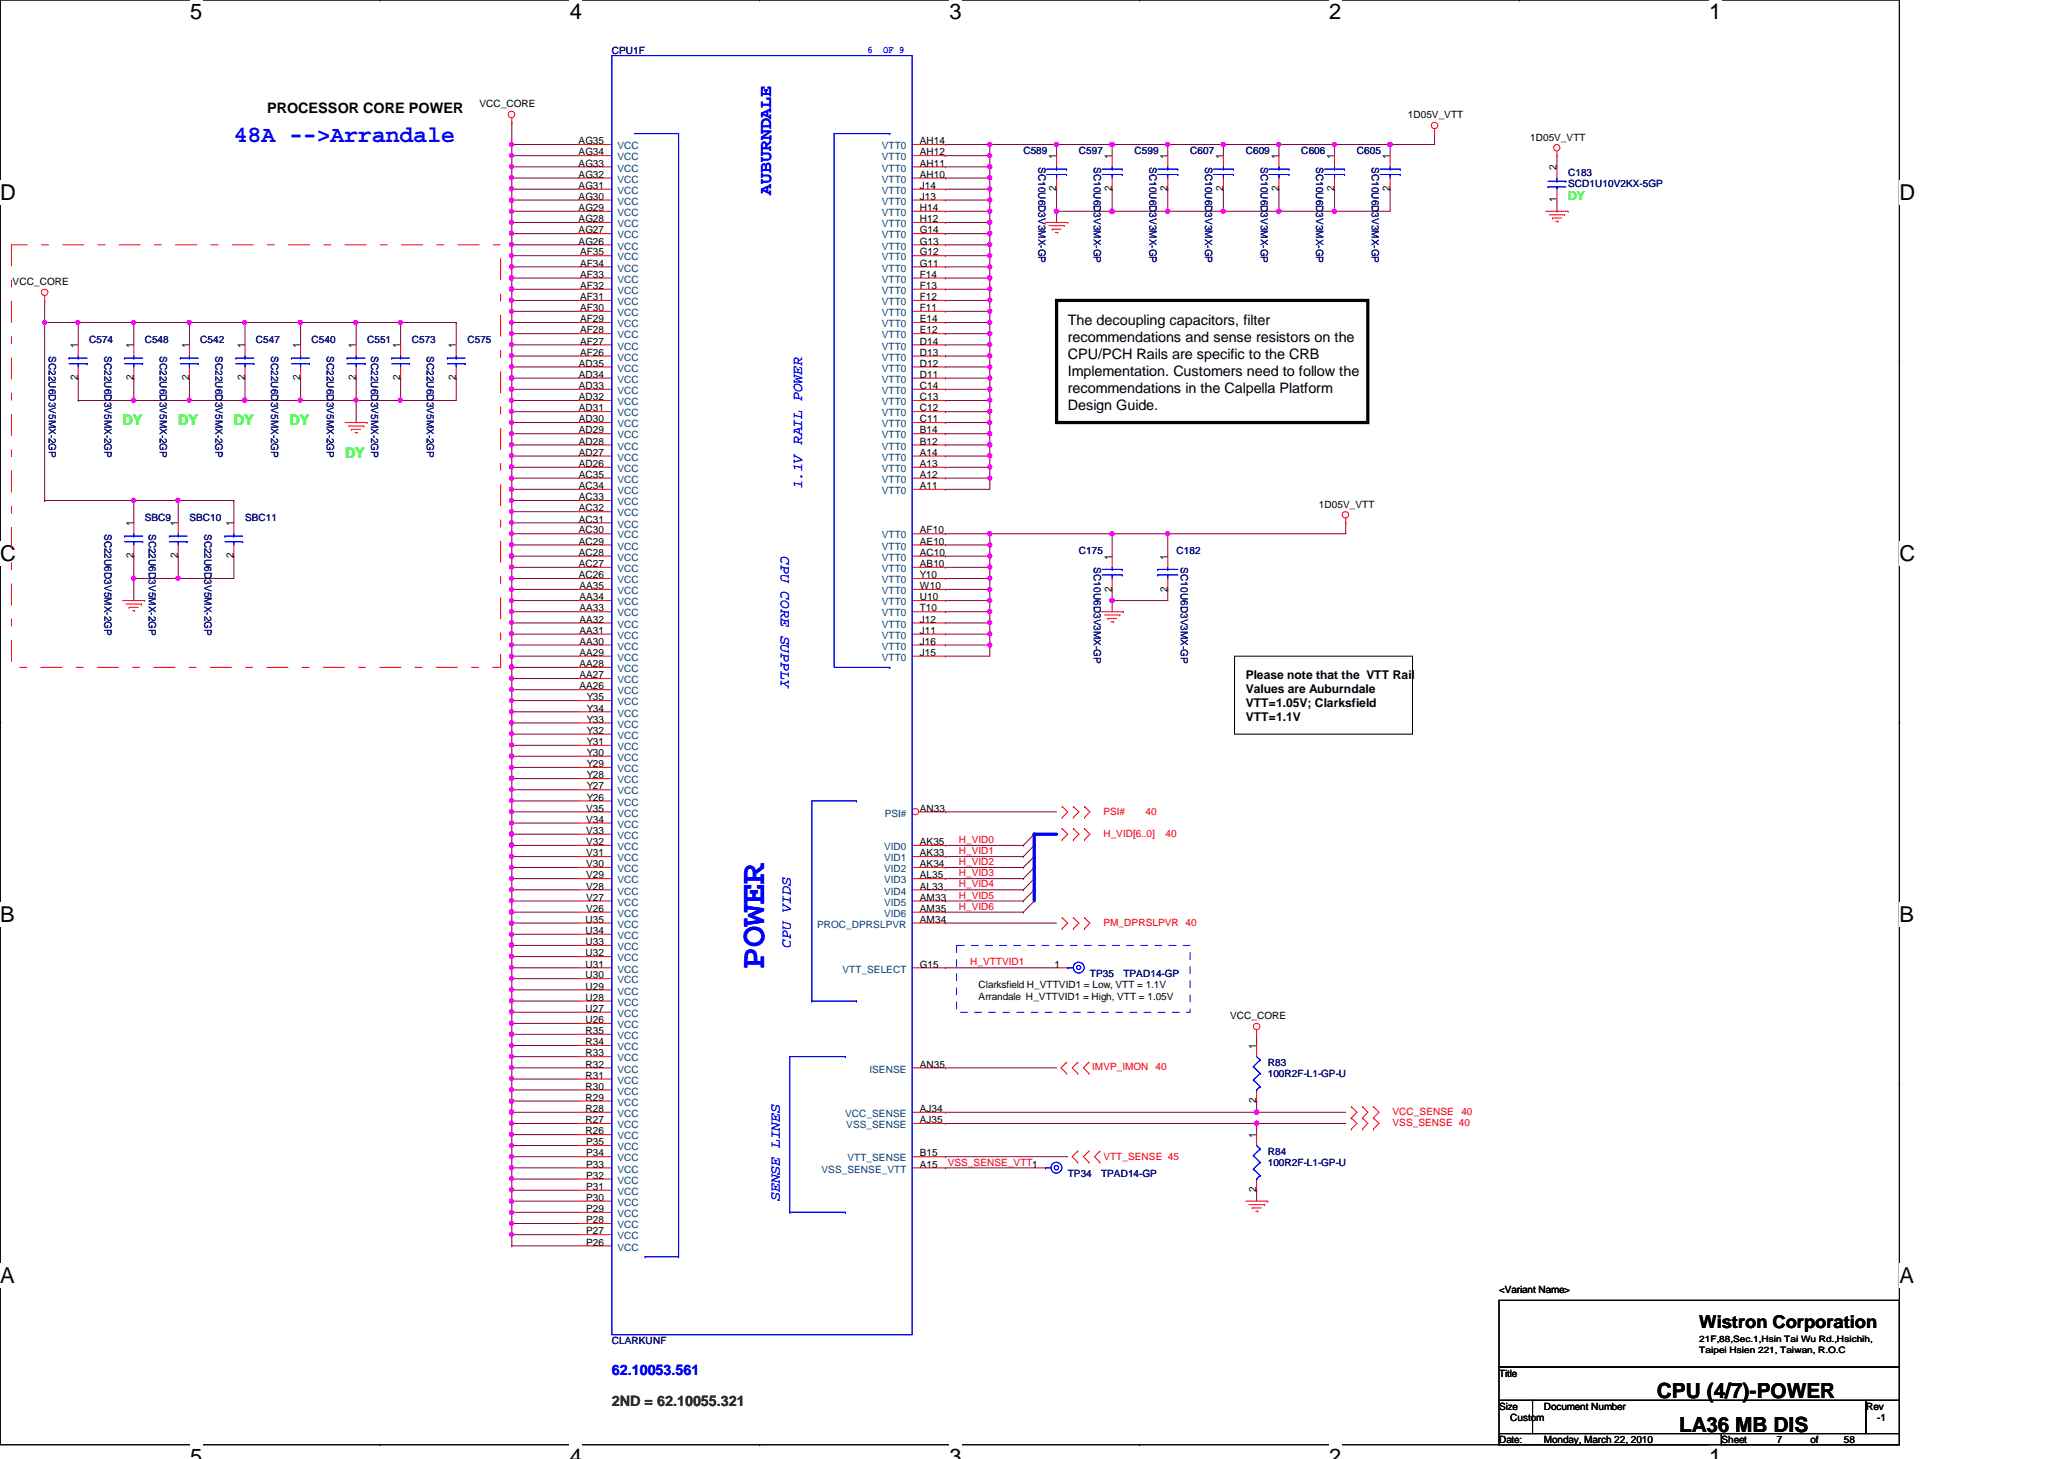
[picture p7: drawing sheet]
<svg xmlns="http://www.w3.org/2000/svg" width="297mm" height="210mm" viewBox="0 0 297 210" stroke-linecap="round" stroke-linejoin="round" font-family="sans-serif">
<defs><g id="words">
<text font-size="5.1" fill="#00f" x="110" y="139.4" transform="rotate(-90 110 139.4)">POWER</text>
<text font-size="3.3" fill="#00f" x="33.7" y="20.4">48A --&gt;Arrandale</text>
<g font-size="3.1">
<text x="27.3" y="2.8">5</text>
<text x="82" y="2.8">4</text>
<text x="136.6" y="2.8">3</text>
<text x="191.3" y="2.8">2</text>
<text x="246" y="2.8">1</text>
<text x="0" y="28.7">D</text>
<text x="273.3" y="28.7">D</text>
<text x="0" y="80.7">C</text>
<text x="273.3" y="80.7">C</text>
<text x="0" y="132.7">B</text>
<text x="273.3" y="132.7">B</text>
<text x="0" y="184.6">A</text>
<text x="273.3" y="184.6">A</text>
<text x="27.3" y="210.7">5</text>
<text x="82" y="210.7">4</text>
<text x="136.6" y="210.7">3</text>
<text x="191.3" y="210.7">2</text>
<text x="246" y="210.7">1</text>
</g>
<g font-size="3">
<text x="238.5" y="201.2">CPU (4/7)-POWER</text>
<text x="241.7" y="206">LA36 MB DIS</text>
</g>
<text font-size="2.5" fill="#00f" x="111" y="28" transform="rotate(-90 111 28)">AUBURNDALE</text>
<text font-size="2.5" x="244.6" y="191.1">Wistron Corporation</text>
<g font-size="2.1">
<text x="38.4" y="16.3">PROCESSOR CORE POWER</text>
<text x="153.7" y="46.7">The decoupling capacitors, filter</text>
<text x="153.7" y="49.1">recommendations and sense resistors on the</text>
<text x="153.7" y="51.6">CPU/PCH Rails are specific to the CRB</text>
<text x="153.7" y="54.1">Implementation. Customers need to follow the</text>
<text x="153.7" y="56.5">recommendations in the Calpella Platform</text>
<text x="153.7" y="59">Design Guide.</text>
</g>
<g font-size="2.1" fill="#0f0">
<text x="17.6" y="61.1">DY</text>
<text x="25.7" y="61.1">DY</text>
<text x="33.7" y="61.1">DY</text>
<text x="41.7" y="61.1">DY</text>
<text x="49.7" y="65.9">DY</text>
</g>
<g font-size="2.1" fill="#00f">
<text x="115.4" y="70.4" transform="rotate(-90 115.4 70.4)">1.1V RAIL POWER</text>
<text x="112.3" y="80" transform="rotate(90 112.3 80)">CPU CORE SUPPLY</text>
<text x="113.8" y="136.4" transform="rotate(-90 113.8 136.4)">CPU VIDS</text>
<text x="112.2" y="172.8" transform="rotate(-90 112.2 172.8)">SENSE LINES</text>
<text x="88.1" y="197.8">62.10053.561</text>
</g>
<text font-size="2.1" fill="#008000" x="88.1" y="202.3">2ND = 62.10055.321</text>
<text font-size="1.7" fill="#0f0" x="225.7" y="28.8">DY</text>
<g font-size="1.7">
<text x="179.3" y="97.6">Please note that the VTT Rail</text>
<text x="179.3" y="99.7">Values are Auburndale</text>
<text x="179.3" y="101.7">VTT=1.05V; Clarksfield</text>
<text x="179.3" y="103.7">VTT=1.1V</text>
</g>
<g font-size="1.4" fill="#000080">
<text x="88.1" y="7.7">CPU1F</text>
<text x="147.3" y="22.1">C589</text>
<text x="155.3" y="22.1">C597</text>
<text x="163.3" y="22.1">C599</text>
<text x="171.3" y="22.1">C607</text>
<text x="179.3" y="22.1">C609</text>
<text x="187.3" y="22.1">C606</text>
<text x="195.3" y="22.1">C605</text>
<text x="149.4" y="24" transform="rotate(90 149.4 24)">SC10U6D3V3MX-GP</text>
<text x="157.4" y="24" transform="rotate(90 157.4 24)">SC10U6D3V3MX-GP</text>
<text x="165.4" y="24" transform="rotate(90 165.4 24)">SC10U6D3V3MX-GP</text>
<text x="173.4" y="24" transform="rotate(90 173.4 24)">SC10U6D3V3MX-GP</text>
<text x="181.4" y="24" transform="rotate(90 181.4 24)">SC10U6D3V3MX-GP</text>
<text x="189.4" y="24" transform="rotate(90 189.4 24)">SC10U6D3V3MX-GP</text>
<text x="197.4" y="24" transform="rotate(90 197.4 24)">SC10U6D3V3MX-GP</text>
<text x="225.7" y="25.4">C183</text>
<text x="225.7" y="27">SCD1U10V2KX-5GP</text>
<text x="7" y="51.2" transform="rotate(90 7 51.2)">SC22U6D3V5MX-2GP</text>
<text x="12.8" y="49.4">C574</text>
<text x="15" y="51.2" transform="rotate(90 15 51.2)">SC22U6D3V5MX-2GP</text>
<text x="20.8" y="49.4">C548</text>
<text x="23" y="51.2" transform="rotate(90 23 51.2)">SC22U6D3V5MX-2GP</text>
<text x="28.8" y="49.4">C542</text>
<text x="31" y="51.2" transform="rotate(90 31 51.2)">SC22U6D3V5MX-2GP</text>
<text x="36.8" y="49.4">C547</text>
<text x="39" y="51.2" transform="rotate(90 39 51.2)">SC22U6D3V5MX-2GP</text>
<text x="44.8" y="49.4">C540</text>
<text x="47" y="51.2" transform="rotate(90 47 51.2)">SC22U6D3V5MX-2GP</text>
<text x="52.8" y="49.4">C551</text>
<text x="53.4" y="51.2" transform="rotate(90 53.4 51.2)">SC22U6D3V5MX-2GP</text>
<text x="59.3" y="49.4">C573</text>
<text x="61.4" y="51.2" transform="rotate(90 61.4 51.2)">SC22U6D3V5MX-2GP</text>
<text x="67.3" y="49.4">C575</text>
<text x="15" y="76.8" transform="rotate(90 15 76.8)">SC22U6D3V5MX-2GP</text>
<text x="20.8" y="75">SBC9</text>
<text x="21.4" y="76.8" transform="rotate(90 21.4 76.8)">SC22U6D3V5MX-2GP</text>
<text x="27.3" y="75">SBC10</text>
<text x="29.4" y="76.8" transform="rotate(90 29.4 76.8)">SC22U6D3V5MX-2GP</text>
<text x="35.3" y="75">SBC11</text>
<text x="155.3" y="79.8">C175</text>
<text x="157.4" y="81.6" transform="rotate(90 157.4 81.6)">SC10U6D3V3MX-GP</text>
<text x="169.3" y="79.8">C182</text>
<text x="169.9" y="81.6" transform="rotate(90 169.9 81.6)">SC10U6D3V3MX-GP</text>
<text x="156.8" y="140.6">TP35</text>
<text x="161.7" y="140.6">TPAD14-GP</text>
<text x="182.5" y="153.4">R83</text>
<text x="182.5" y="155">100R2F-L1-GP-U</text>
<text x="182.5" y="166.2">R84</text>
<text x="182.5" y="167.8">100R2F-L1-GP-U</text>
<text x="153.7" y="169.4">TP34</text>
<text x="158.5" y="169.4">TPAD14-GP</text>
<text x="88.1" y="193.4">CLARKUNF</text>
</g>
<g font-size="1.4" fill="#00f">
<text x="124.8" y="7.6">6</text>
<text x="127.1" y="7.6">OF 9</text>
</g>
<g font-size="1.4">
<text x="69" y="15.5">VCC_CORE</text>
<text x="202.6" y="17">1D05V_VTT</text>
<text x="83.3" y="20.7">AG35</text>
<text x="83.3" y="22.4">AG34</text>
<text x="83.3" y="24">AG33</text>
<text x="132.4" y="20.7">AH14</text>
<text x="132.4" y="22.4">AH12</text>
<text x="132.4" y="24">AH11</text>
<text x="152" y="22.9" transform="rotate(-90 152 22.9)">1</text>
<text x="160" y="22.9" transform="rotate(-90 160 22.9)">1</text>
<text x="168" y="22.9" transform="rotate(-90 168 22.9)">1</text>
<text x="176" y="22.9" transform="rotate(-90 176 22.9)">1</text>
<text x="184" y="22.9" transform="rotate(-90 184 22.9)">1</text>
<text x="192" y="22.9" transform="rotate(-90 192 22.9)">1</text>
<text x="200" y="22.9" transform="rotate(-90 200 22.9)">1</text>
<text x="220.2" y="20.2">1D05V_VTT</text>
<text x="83.3" y="25.6">AG32</text>
<text x="83.3" y="27.2">AG31</text>
<text x="83.3" y="28.7">AG30</text>
<text x="132.4" y="25.6">AH10</text>
<text x="132.4" y="27.2">J14</text>
<text x="132.4" y="28.7">J13</text>
<text x="152" y="27.5" transform="rotate(-90 152 27.5)">2</text>
<text x="160" y="27.5" transform="rotate(-90 160 27.5)">2</text>
<text x="168" y="27.5" transform="rotate(-90 168 27.5)">2</text>
<text x="176" y="27.5" transform="rotate(-90 176 27.5)">2</text>
<text x="184" y="27.5" transform="rotate(-90 184 27.5)">2</text>
<text x="192" y="27.5" transform="rotate(-90 192 27.5)">2</text>
<text x="200" y="27.5" transform="rotate(-90 200 27.5)">2</text>
<text x="224" y="29.1" transform="rotate(-90 224 29.1)">1</text>
<text x="224" y="24.5" transform="rotate(-90 224 24.5)">2</text>
<text x="83.3" y="30.4">AG29</text>
<text x="83.3" y="32">AG28</text>
<text x="83.3" y="33.6">AG27</text>
<text x="83.3" y="35.2">AG26</text>
<text x="132.4" y="30.4">H14</text>
<text x="132.4" y="32">H12</text>
<text x="132.4" y="33.6">G14</text>
<text x="132.4" y="35.2">G13</text>
<text x="1.8" y="41">VCC_CORE</text>
<text x="83.5" y="36.7">AF35</text>
<text x="83.5" y="38.4">AF34</text>
<text x="83.5" y="40">AF33</text>
<text x="83.5" y="41.6">AF32</text>
<text x="132.4" y="36.7">G12</text>
<text x="132.4" y="38.4">G11</text>
<text x="132.4" y="40">F14</text>
<text x="132.4" y="41.6">F13</text>
<text x="83.5" y="43.2">AF31</text>
<text x="83.5" y="44.7">AF30</text>
<text x="83.5" y="46.4">AF29</text>
<text x="83.5" y="48">AF28</text>
<text x="132.4" y="43.2">F12</text>
<text x="132.4" y="44.7">F11</text>
<text x="132.4" y="46.4">E14</text>
<text x="132.4" y="48">E12</text>
<text x="11.2" y="50.1" transform="rotate(-90 11.2 50.1)">1</text>
<text x="19.2" y="50.1" transform="rotate(-90 19.2 50.1)">1</text>
<text x="27.2" y="50.1" transform="rotate(-90 27.2 50.1)">1</text>
<text x="35.2" y="50.1" transform="rotate(-90 35.2 50.1)">1</text>
<text x="43.2" y="50.1" transform="rotate(-90 43.2 50.1)">1</text>
<text x="51.2" y="50.1" transform="rotate(-90 51.2 50.1)">1</text>
<text x="57.6" y="50.1" transform="rotate(-90 57.6 50.1)">1</text>
<text x="65.6" y="50.1" transform="rotate(-90 65.6 50.1)">1</text>
<text x="83.3" y="52.7">AD35</text>
<text x="83.5" y="49.6">AF27</text>
<text x="83.5" y="51.2">AF26</text>
<text x="132.4" y="49.6">D14</text>
<text x="132.4" y="51.2">D13</text>
<text x="132.4" y="52.7">D12</text>
<text x="11.2" y="54.7" transform="rotate(-90 11.2 54.7)">2</text>
<text x="19.2" y="54.7" transform="rotate(-90 19.2 54.7)">2</text>
<text x="27.2" y="54.7" transform="rotate(-90 27.2 54.7)">2</text>
<text x="35.2" y="54.7" transform="rotate(-90 35.2 54.7)">2</text>
<text x="43.2" y="54.7" transform="rotate(-90 43.2 54.7)">2</text>
<text x="51.2" y="54.7" transform="rotate(-90 51.2 54.7)">2</text>
<text x="57.6" y="54.7" transform="rotate(-90 57.6 54.7)">2</text>
<text x="65.6" y="54.7" transform="rotate(-90 65.6 54.7)">2</text>
<text x="83.3" y="54.4">AD34</text>
<text x="83.3" y="56">AD33</text>
<text x="83.3" y="57.6">AD32</text>
<text x="83.3" y="59.2">AD31</text>
<text x="132.4" y="54.4">D11</text>
<text x="132.4" y="56">C14</text>
<text x="132.4" y="57.6">C13</text>
<text x="132.4" y="59.2">C12</text>
<text x="83.3" y="60.7">AD30</text>
<text x="83.3" y="62.4">AD29</text>
<text x="83.3" y="64">AD28</text>
<text x="83.3" y="65.6">AD27</text>
<text x="132.4" y="60.7">C11</text>
<text x="132.4" y="62.4">B14</text>
<text x="132.4" y="64">B12</text>
<text x="132.4" y="65.6">A14</text>
<text x="83.3" y="67.2">AD26</text>
<text x="83.3" y="68.7">AC35</text>
<text x="83.3" y="70.4">AC34</text>
<text x="83.3" y="72">AC33</text>
<text x="132.4" y="67.2">A13</text>
<text x="132.4" y="68.7">A12</text>
<text x="132.4" y="70.4">A11</text>
<text x="19.2" y="75.7" transform="rotate(-90 19.2 75.7)">1</text>
<text x="25.6" y="75.7" transform="rotate(-90 25.6 75.7)">1</text>
<text x="33.6" y="75.7" transform="rotate(-90 33.6 75.7)">1</text>
<text x="83.3" y="73.6">AC32</text>
<text x="83.3" y="75.2">AC31</text>
<text x="83.3" y="76.8">AC30</text>
<text x="132.4" y="76.8">AF10</text>
<text x="189.8" y="73">1D05V_VTT</text>
<text x="19.2" y="80.3" transform="rotate(-90 19.2 80.3)">2</text>
<text x="25.6" y="80.3" transform="rotate(-90 25.6 80.3)">2</text>
<text x="33.6" y="80.3" transform="rotate(-90 33.6 80.3)">2</text>
<text x="83.3" y="78.4">AC29</text>
<text x="83.3" y="80">AC28</text>
<text x="83.3" y="81.6">AC27</text>
<text x="83.3" y="83.2">AC26</text>
<text x="132.4" y="78.4">AE10</text>
<text x="132.4" y="80">AC10</text>
<text x="132.4" y="81.6">AB10</text>
<text x="132.4" y="83.2">Y10</text>
<text x="160" y="80.5" transform="rotate(-90 160 80.5)">1</text>
<text x="168" y="80.5" transform="rotate(-90 168 80.5)">1</text>
<text x="83.4" y="84.8">AA35</text>
<text x="83.4" y="86.4">AA34</text>
<text x="83.4" y="88">AA33</text>
<text x="83.4" y="89.6">AA32</text>
<text x="132.4" y="84.8">W10</text>
<text x="132.4" y="86.4">U10</text>
<text x="132.4" y="88">T10</text>
<text x="132.4" y="89.6">J12</text>
<text x="160" y="85.1" transform="rotate(-90 160 85.1)">2</text>
<text x="168" y="85.1" transform="rotate(-90 168 85.1)">2</text>
<text x="83.4" y="91.2">AA31</text>
<text x="83.4" y="92.8">AA30</text>
<text x="83.4" y="94.4">AA29</text>
<text x="83.4" y="96">AA28</text>
<text x="132.4" y="91.2">J11</text>
<text x="132.4" y="92.8">J16</text>
<text x="132.4" y="94.4">J15</text>
<text x="83.4" y="97.6">AA27</text>
<text x="83.4" y="99.2">AA26</text>
<text x="84.5" y="100.8">Y35</text>
<text x="84.5" y="102.4">Y34</text>
<text x="84.5" y="104">Y33</text>
<text x="84.5" y="105.6">Y32</text>
<text x="84.5" y="107.2">Y31</text>
<text x="84.5" y="108.8">Y30</text>
<text x="84.5" y="110.4">Y29</text>
<text x="84.5" y="112">Y28</text>
<text x="84.5" y="113.6">Y27</text>
<text x="84.4" y="116.8">V35</text>
<text x="84.4" y="118.4">V34</text>
<text x="84.4" y="120">V33</text>
<text x="84.5" y="115.2">Y26</text>
<text x="132.4" y="116.8">AN33</text>
<text x="84.4" y="121.6">V32</text>
<text x="84.4" y="123.2">V31</text>
<text x="84.4" y="124.8">V30</text>
<text x="132.4" y="121.6">AK35</text>
<text x="132.4" y="123.2">AK33</text>
<text x="132.4" y="124.8">AK34</text>
<text x="84.4" y="126.4">V29</text>
<text x="84.4" y="128">V28</text>
<text x="84.4" y="129.6">V27</text>
<text x="84.4" y="131.2">V26</text>
<text x="132.4" y="126.4">AL35</text>
<text x="132.4" y="128">AL33</text>
<text x="132.4" y="129.6">AM33</text>
<text x="132.4" y="131.2">AM35</text>
<text x="84.3" y="132.8">U35</text>
<text x="84.3" y="134.4">U34</text>
<text x="84.3" y="136">U33</text>
<text x="84.3" y="137.6">U32</text>
<text x="132.4" y="132.8">AM34</text>
<text x="84.3" y="139.2">U31</text>
<text x="84.3" y="140.8">U30</text>
<text x="84.3" y="142.4">U29</text>
<text x="84.3" y="144">U28</text>
<text x="132.4" y="139.2">G15</text>
<text x="140.8" y="142.2">Clarksfield H_VTTVID1 = Low, VTT = 1.1V</text>
<text x="140.8" y="143.8">Arrandale H_VTTVID1 = High, VTT = 1.05V</text>
<text x="151.8" y="139.2">1</text>
<text x="84.3" y="145.6">U27</text>
<text x="84.3" y="147.2">U26</text>
<text x="84.3" y="148.8">R35</text>
<text x="177" y="146.6">VCC_CORE</text>
<text x="84.3" y="150.4">R34</text>
<text x="84.3" y="152">R33</text>
<text x="84.3" y="153.6">R32</text>
<text x="84.3" y="155.2">R31</text>
<text x="132.4" y="153.6">AN35</text>
<text x="180.8" y="150.9" transform="rotate(-90 180.8 150.9)">1</text>
<text x="84.3" y="156.8">R30</text>
<text x="84.3" y="158.4">R29</text>
<text x="84.3" y="160">R28</text>
<text x="84.3" y="161.6">R27</text>
<text x="132.4" y="160">AJ34</text>
<text x="132.4" y="161.6">AJ35</text>
<text x="180.8" y="158.7" transform="rotate(-90 180.8 158.7)">2</text>
<text x="84.3" y="163.2">R26</text>
<text x="84.4" y="164.8">P35</text>
<text x="84.4" y="166.4">P34</text>
<text x="84.4" y="168">P33</text>
<text x="132.4" y="166.4">B15</text>
<text x="132.4" y="168">A15</text>
<text x="180.8" y="163.7" transform="rotate(-90 180.8 163.7)">1</text>
<text x="84.4" y="169.6">P32</text>
<text x="84.4" y="171.2">P31</text>
<text x="84.4" y="172.8">P30</text>
<text x="180.8" y="171.5" transform="rotate(-90 180.8 171.5)">2</text>
<text x="84.4" y="174.4">P29</text>
<text x="84.4" y="176">P28</text>
<text x="84.4" y="177.6">P27</text>
<text x="84.4" y="179.2">P26</text>
<text x="215.7" y="186">&lt;Variant Name&gt;</text>
<text x="215.7" y="198">Title</text>
<text x="215.7" y="202.8">Size</text>
<text x="222.2" y="202.8">Document Number</text>
<text x="268.6" y="202.8">Rev</text>
<text x="215.7" y="207.6">Date:</text>
<text x="217.3" y="204.4">Custom</text>
<text x="222.2" y="207.6">Monday, March 22, 2010</text>
<text x="247.7" y="207.6">Sheet</text>
<text x="255.7" y="207.6">7</text>
<text x="260.6" y="207.6">of</text>
<text x="265.3" y="207.6">58</text>
<text x="270.2" y="204.4">-1</text>
</g>
<g font-size="1.4" fill="#004080">
<text x="88.9" y="21.5">VCC</text>
<text x="88.9" y="23.1">VCC</text>
<text x="126.9" y="21.5">VTT0</text>
<text x="126.9" y="23.1">VTT0</text>
<text x="88.9" y="24.7">VCC</text>
<text x="88.9" y="26.3">VCC</text>
<text x="88.9" y="27.9">VCC</text>
<text x="88.9" y="29.5">VCC</text>
<text x="126.9" y="24.7">VTT0</text>
<text x="126.9" y="26.3">VTT0</text>
<text x="126.9" y="27.9">VTT0</text>
<text x="126.9" y="29.5">VTT0</text>
<text x="88.9" y="31.1">VCC</text>
<text x="88.9" y="32.7">VCC</text>
<text x="88.9" y="34.3">VCC</text>
<text x="88.9" y="35.9">VCC</text>
<text x="126.9" y="31.1">VTT0</text>
<text x="126.9" y="32.7">VTT0</text>
<text x="126.9" y="34.3">VTT0</text>
<text x="126.9" y="35.9">VTT0</text>
<text x="88.9" y="37.5">VCC</text>
<text x="88.9" y="39.1">VCC</text>
<text x="88.9" y="40.7">VCC</text>
<text x="126.9" y="37.5">VTT0</text>
<text x="126.9" y="39.1">VTT0</text>
<text x="126.9" y="40.7">VTT0</text>
<text x="88.9" y="42.3">VCC</text>
<text x="88.9" y="43.9">VCC</text>
<text x="88.9" y="45.5">VCC</text>
<text x="88.9" y="47.1">VCC</text>
<text x="126.9" y="42.3">VTT0</text>
<text x="126.9" y="43.9">VTT0</text>
<text x="126.9" y="45.5">VTT0</text>
<text x="126.9" y="47.1">VTT0</text>
<text x="88.9" y="48.7">VCC</text>
<text x="88.9" y="50.3">VCC</text>
<text x="88.9" y="51.9">VCC</text>
<text x="88.9" y="53.5">VCC</text>
<text x="126.9" y="48.7">VTT0</text>
<text x="126.9" y="50.3">VTT0</text>
<text x="126.9" y="51.9">VTT0</text>
<text x="126.9" y="53.5">VTT0</text>
<text x="88.9" y="55.1">VCC</text>
<text x="88.9" y="56.7">VCC</text>
<text x="88.9" y="58.3">VCC</text>
<text x="88.9" y="59.9">VCC</text>
<text x="126.9" y="55.1">VTT0</text>
<text x="126.9" y="56.7">VTT0</text>
<text x="126.9" y="58.3">VTT0</text>
<text x="126.9" y="59.9">VTT0</text>
<text x="88.9" y="61.5">VCC</text>
<text x="88.9" y="63.1">VCC</text>
<text x="88.9" y="64.7">VCC</text>
<text x="126.9" y="61.5">VTT0</text>
<text x="126.9" y="63.1">VTT0</text>
<text x="126.9" y="64.7">VTT0</text>
<text x="88.9" y="66.3">VCC</text>
<text x="88.9" y="67.9">VCC</text>
<text x="88.9" y="69.5">VCC</text>
<text x="88.9" y="71.1">VCC</text>
<text x="126.9" y="66.3">VTT0</text>
<text x="126.9" y="67.9">VTT0</text>
<text x="126.9" y="69.5">VTT0</text>
<text x="126.9" y="71.1">VTT0</text>
<text x="88.9" y="72.7">VCC</text>
<text x="88.9" y="74.3">VCC</text>
<text x="88.9" y="75.9">VCC</text>
<text x="88.9" y="77.5">VCC</text>
<text x="126.9" y="77.5">VTT0</text>
<text x="88.9" y="79.1">VCC</text>
<text x="88.9" y="80.7">VCC</text>
<text x="88.9" y="82.3">VCC</text>
<text x="88.9" y="83.9">VCC</text>
<text x="126.9" y="79.1">VTT0</text>
<text x="126.9" y="80.7">VTT0</text>
<text x="126.9" y="82.3">VTT0</text>
<text x="126.9" y="83.9">VTT0</text>
<text x="88.9" y="85.5">VCC</text>
<text x="88.9" y="87.1">VCC</text>
<text x="88.9" y="88.7">VCC</text>
<text x="126.9" y="85.5">VTT0</text>
<text x="126.9" y="87.1">VTT0</text>
<text x="126.9" y="88.7">VTT0</text>
<text x="88.9" y="90.3">VCC</text>
<text x="88.9" y="91.9">VCC</text>
<text x="88.9" y="93.5">VCC</text>
<text x="88.9" y="95.1">VCC</text>
<text x="126.9" y="90.3">VTT0</text>
<text x="126.9" y="91.9">VTT0</text>
<text x="126.9" y="93.5">VTT0</text>
<text x="126.9" y="95.1">VTT0</text>
<text x="88.9" y="96.7">VCC</text>
<text x="88.9" y="98.3">VCC</text>
<text x="88.9" y="99.9">VCC</text>
<text x="88.9" y="101.5">VCC</text>
<text x="88.9" y="103.1">VCC</text>
<text x="88.9" y="104.7">VCC</text>
<text x="88.9" y="106.3">VCC</text>
<text x="88.9" y="107.9">VCC</text>
<text x="88.9" y="109.5">VCC</text>
<text x="88.9" y="111.1">VCC</text>
<text x="88.9" y="112.7">VCC</text>
<text x="88.9" y="114.3">VCC</text>
<text x="88.9" y="115.9">VCC</text>
<text x="88.9" y="117.5">VCC</text>
<text x="88.9" y="119.1">VCC</text>
<text x="127.3" y="117.5">PSI#</text>
<text x="88.9" y="120.7">VCC</text>
<text x="88.9" y="122.3">VCC</text>
<text x="88.9" y="123.9">VCC</text>
<text x="88.9" y="125.5">VCC</text>
<text x="127.3" y="122.3">VID0</text>
<text x="127.3" y="123.9">VID1</text>
<text x="127.3" y="125.5">VID2</text>
<text x="88.9" y="127.1">VCC</text>
<text x="88.9" y="128.7">VCC</text>
<text x="88.9" y="130.3">VCC</text>
<text x="88.9" y="131.9">VCC</text>
<text x="127.3" y="127.1">VID3</text>
<text x="127.3" y="128.7">VID4</text>
<text x="127.3" y="130.3">VID5</text>
<text x="127.3" y="131.9">VID6</text>
<text x="88.9" y="133.5">VCC</text>
<text x="88.9" y="135.1">VCC</text>
<text x="88.9" y="136.7">VCC</text>
<text x="117.6" y="133.5">PROC_DPRSLPVR</text>
<text x="88.9" y="138.3">VCC</text>
<text x="88.9" y="139.9">VCC</text>
<text x="88.9" y="141.5">VCC</text>
<text x="88.9" y="143.1">VCC</text>
<text x="121.2" y="139.9">VTT_SELECT</text>
<text x="88.9" y="144.7">VCC</text>
<text x="88.9" y="146.3">VCC</text>
<text x="88.9" y="147.9">VCC</text>
<text x="88.9" y="149.5">VCC</text>
<text x="88.9" y="151.1">VCC</text>
<text x="88.9" y="152.7">VCC</text>
<text x="88.9" y="154.3">VCC</text>
<text x="88.9" y="155.9">VCC</text>
<text x="125.1" y="154.3">ISENSE</text>
<text x="88.9" y="157.5">VCC</text>
<text x="88.9" y="159.1">VCC</text>
<text x="88.9" y="160.7">VCC</text>
<text x="121.6" y="160.7">VCC_SENSE</text>
<text x="88.9" y="162.3">VCC</text>
<text x="88.9" y="163.9">VCC</text>
<text x="88.9" y="165.5">VCC</text>
<text x="88.9" y="167.1">VCC</text>
<text x="121.8" y="162.3">VSS_SENSE</text>
<text x="122" y="167.1">VTT_SENSE</text>
<text x="88.9" y="168.7">VCC</text>
<text x="88.9" y="170.3">VCC</text>
<text x="88.9" y="171.9">VCC</text>
<text x="88.9" y="173.5">VCC</text>
<text x="118.2" y="168.7">VSS_SENSE_VTT</text>
<text x="88.9" y="175.1">VCC</text>
<text x="88.9" y="176.7">VCC</text>
<text x="88.9" y="178.3">VCC</text>
<text x="88.9" y="179.9">VCC</text>
</g>
<g font-size="1.4" fill="#f00">
<text x="158.8" y="117.2">PSI#</text>
<text x="164.8" y="117.2">40</text>
<text x="138" y="121.3">H_VID0</text>
<text x="138" y="122.9">H_VID1</text>
<text x="138" y="124.5">H_VID2</text>
<text x="158.8" y="120.4">H_VID[6..0]</text>
<text x="167.7" y="120.4">40</text>
<text x="138" y="130.9">H_VID6</text>
<text x="138" y="126.1">H_VID3</text>
<text x="138" y="127.7">H_VID4</text>
<text x="138" y="129.3">H_VID5</text>
<text x="158.8" y="133.2">PM_DPRSLPVR 40</text>
<text x="139.6" y="138.9">H_VTTVID1</text>
<text x="157.2" y="154">IMVP_IMON 40</text>
<text x="200.4" y="160.4">VCC_SENSE</text>
<text x="210.3" y="160.4">40</text>
<text x="136.4" y="167.7">VSS_SENSE_VTT1</text>
<text x="158.8" y="166.8">VTT_SENSE 45</text>
<text x="200.4" y="162">VSS_SENSE 40</text>
</g>
<g font-size="1.3">
<text x="244.6" y="193">21F,88,Sec.1,Hsin Tai Wu Rd.,Hsichih,</text>
<text x="244.6" y="194.6">Taipei Hsien 221, Taiwan, R.O.C</text>
</g>
</g></defs>
<path d="M0 0h273.3v207.9h-273.3z" fill="none" stroke="#000" stroke-width=".14"/>
<g fill="#fff">
<path d="M27.3 0h1.8v3.5h-1.8z"/>
<path d="M27.3 207.9h1.8v2h-1.8z"/>
</g>
<path d="M54.7 0h.1M54.7 207.9h.1" fill="none" stroke="#000" stroke-width=".14"/>
<g fill="#fff">
<path d="M82 0h1.7v3.5h-1.7z"/>
<path d="M82 207.9h1.7v2h-1.7z"/>
</g>
<path d="M109.3 0h.1M109.3 207.9h.1" fill="none" stroke="#000" stroke-width=".14"/>
<g fill="#fff">
<path d="M136.6 0h1.8v3.5h-1.8z"/>
<path d="M136.6 207.9h1.8v2h-1.8z"/>
</g>
<path d="M164 0h.1M164 207.9h.1" fill="none" stroke="#000" stroke-width=".14"/>
<g fill="#fff">
<path d="M191.3 0h1.7v3.5h-1.7z"/>
<path d="M191.3 207.9h1.7v2h-1.7z"/>
</g>
<path d="M218.6 0h.1M218.6 207.9h.1" fill="none" stroke="#000" stroke-width=".14"/>
<g fill="#fff">
<path d="M246 0h1.7v3.5h-1.7z"/>
<path d="M246 207.9h1.7v2h-1.7z"/>
<path d="M0 26h2.3v3.4h-2.3z"/>
<path d="M273.3 26h2.3v3.4h-2.3z"/>
<path d="M0 77.9h2.3v3.5h-2.3z"/>
<path d="M273.3 77.9h2.3v3.5h-2.3z"/>
</g>
<path d="M0 51.9h.1M273.3 51.9h.1" fill="none" stroke="#000" stroke-width=".14"/>
<g fill="#fff">
<path d="M0 129.9h2.1v3.4h-2.1z"/>
<path d="M273.3 129.9h2.1v3.4h-2.1z"/>
</g>
<path d="M0 103.9h.1M273.3 103.9h.1" fill="none" stroke="#000" stroke-width=".14"/>
<g fill="#fff">
<path d="M0 181.8h2.1v3.5h-2.1z"/>
<path d="M273.3 181.8h2.1v3.5h-2.1z"/>
</g>
<path d="M0 155.9h.1M273.3 155.9h.1" fill="none" stroke="#000" stroke-width=".14"/>
<path d="M152.1 30.4h.1M152.1 30.4h8" fill="none" stroke="#800040" stroke-width=".14"/>
<circle cx="160" cy="30.4" r=".31" fill="#f0f"/>
<circle cx="160" cy="30.4" r=".31" fill="none" stroke="#f0f" stroke-width=".14"/>
<circle cx="152" cy="30.4" r=".31" fill="#f0f"/>
<circle cx="152" cy="30.4" r=".31" fill="none" stroke="#f0f" stroke-width=".14"/>
<path d="M73.7 20.8h.1M73.7 20.8h9.6M73.7 20.8v1.6M152.1 30.4h.1M152.1 30.4v1.6M136.1 78.4h.1M142.4 76.8h.1M142.4 76.8v1.6h-6.3" fill="none" stroke="#800040" stroke-width=".14"/>
<circle cx="73.6" cy="20.8" r=".3" fill="#f0f"/>
<circle cx="73.6" cy="20.8" r=".3" fill="none" stroke="#f0f" stroke-width=".14"/>
<path d="M35.3 46.4h.1M35.3 46.4v3.2M35.3 46.4h8M168.1 76.8h.1M168.1 76.8h25.6" fill="none" stroke="#800040" stroke-width=".14"/>
<circle cx="43.2" cy="46.4" r=".3" fill="#f0f"/>
<circle cx="43.2" cy="46.4" r=".3" fill="none" stroke="#f0f" stroke-width=".14"/>
<circle cx="35.2" cy="46.4" r=".3" fill="#f0f"/>
<circle cx="35.2" cy="46.4" r=".3" fill="none" stroke="#f0f" stroke-width=".14"/>
<path d="M27.3 57.6h.1M35.3 54.4h.1M35.3 54.4v3.2h-8" fill="none" stroke="#800040" stroke-width=".14"/>
<circle cx="35.2" cy="57.6" r=".3" fill="#f0f"/>
<circle cx="35.2" cy="57.6" r=".3" fill="none" stroke="#f0f" stroke-width=".14"/>
<circle cx="27.2" cy="57.6" r=".3" fill="#f0f"/>
<circle cx="27.2" cy="57.6" r=".3" fill="none" stroke="#f0f" stroke-width=".14"/>
<path d="M27.3 46.4h.1M27.3 46.4v3.2M35.3 57.6h.1M43.3 54.4h.1M43.3 54.4v3.2h-8M51.3 46.4h.1M51.3 46.4v3.2" fill="none" stroke="#800040" stroke-width=".14"/>
<circle cx="43.2" cy="57.6" r=".3" fill="#f0f"/>
<circle cx="43.2" cy="57.6" r=".3" fill="none" stroke="#f0f" stroke-width=".14"/>
<circle cx="35.2" cy="57.6" r=".3" fill="#f0f"/>
<circle cx="35.2" cy="57.6" r=".3" fill="none" stroke="#f0f" stroke-width=".14"/>
<path d="M19.3 54.4h.1M19.3 54.4v3.2M43.3 46.4h.1M43.3 46.4h8" fill="none" stroke="#800040" stroke-width=".14"/>
<circle cx="51.2" cy="46.4" r=".3" fill="#f0f"/>
<circle cx="51.2" cy="46.4" r=".3" fill="none" stroke="#f0f" stroke-width=".14"/>
<circle cx="43.2" cy="46.4" r=".3" fill="#f0f"/>
<circle cx="43.2" cy="46.4" r=".3" fill="none" stroke="#f0f" stroke-width=".14"/>
<path d="M184.1 20.8h.1M184.1 20.8v1.6M11.3 54.4h.1M11.3 54.4v3.2M51.3 57.6h.1M51.3 57.6v3.2" fill="none" stroke="#800040" stroke-width=".14"/>
<circle cx="51.2" cy="57.6" r=".3" fill="#f0f"/>
<circle cx="51.2" cy="57.6" r=".3" fill="none" stroke="#f0f" stroke-width=".14"/>
<path d="M27.3 46.4h.1M27.3 46.4h8" fill="none" stroke="#800040" stroke-width=".14"/>
<circle cx="27.2" cy="46.4" r=".3" fill="#f0f"/>
<circle cx="27.2" cy="46.4" r=".3" fill="none" stroke="#f0f" stroke-width=".14"/>
<path d="M19.3 57.6h.1M19.3 57.6h8" fill="none" stroke="#800040" stroke-width=".14"/>
<circle cx="19.2" cy="57.6" r=".3" fill="#f0f"/>
<circle cx="19.2" cy="57.6" r=".3" fill="none" stroke="#f0f" stroke-width=".14"/>
<path d="M11.3 57.6h.1M11.3 57.6h8M19.3 46.4h.1M19.3 46.4v3.2M19.3 46.4h8M43.3 57.6h.1M51.3 54.4h.1M51.3 54.4v3.2h-8" fill="none" stroke="#800040" stroke-width=".14"/>
<circle cx="19.2" cy="46.4" r=".3" fill="#f0f"/>
<circle cx="19.2" cy="46.4" r=".3" fill="none" stroke="#f0f" stroke-width=".14"/>
<path d="M11.3 46.4h.1M11.3 46.4v3.2M11.3 46.4h8M27.3 54.4h.1M27.3 54.4v3.2M43.3 46.4h.1M43.3 46.4v3.2M57.7 54.4h.1M57.7 54.4v3.2M65.7 54.4h.1M65.7 54.4v3.2" fill="none" stroke="#800040" stroke-width=".14"/>
<circle cx="57.6" cy="57.6" r=".3" fill="#f0f"/>
<circle cx="57.6" cy="57.6" r=".3" fill="none" stroke="#f0f" stroke-width=".14"/>
<path d="M57.7 57.6h.1M57.7 46.4h.1M57.7 57.6h8M57.7 46.4v3.2M65.7 46.4h.1M65.7 46.4v3.2M136.1 166.4h.1M136.1 166.4h17.6" fill="none" stroke="#800040" stroke-width=".14"/>
<circle cx="57.6" cy="46.4" r=".3" fill="#f0f"/>
<circle cx="57.6" cy="46.4" r=".3" fill="none" stroke="#f0f" stroke-width=".14"/>
<path d="M6.4 46.4h.1M6.4 46.4h4.9M57.7 46.4h.1M57.7 46.4h8" fill="none" stroke="#800040" stroke-width=".14"/>
<circle cx="11.2" cy="46.4" r=".3" fill="#f0f"/>
<circle cx="11.2" cy="46.4" r=".3" fill="none" stroke="#f0f" stroke-width=".14"/>
<path d="M168.1 27.2h.1M168.1 30.4h.1M168.1 27.2v3.2M168.1 30.4h8" fill="none" stroke="#800040" stroke-width=".14"/>
<circle cx="168" cy="30.4" r=".31" fill="#f0f"/>
<circle cx="168" cy="30.4" r=".31" fill="none" stroke="#f0f" stroke-width=".14"/>
<path d="M206.5 19.2h.1M206.5 19.2v1.6M136.1 25.6h.1M142.4 24h.1M142.4 24v1.6h-6.3" fill="none" stroke="#800040" stroke-width=".14"/>
<circle cx="142.4" cy="24" r=".31" fill="#f0f"/>
<circle cx="142.4" cy="24" r=".31" fill="none" stroke="#f0f" stroke-width=".14"/>
<path d="M152.1 27.2h.1M152.1 27.2v3.2M136.1 88h.1M142.4 86.4h.1M142.4 86.4v1.6h-6.3" fill="none" stroke="#800040" stroke-width=".14"/>
<circle cx="142.4" cy="86.4" r=".3" fill="#f0f"/>
<circle cx="142.4" cy="86.4" r=".3" fill="none" stroke="#f0f" stroke-width=".14"/>
<path d="M73.7 169.6h.1M73.7 169.6h9.6M73.7 169.6v1.6" fill="none" stroke="#800040" stroke-width=".14"/>
<circle cx="73.6" cy="169.6" r=".3" fill="#f0f"/>
<circle cx="73.6" cy="169.6" r=".3" fill="none" stroke="#f0f" stroke-width=".14"/>
<path d="M148.8 123.2v1.6" fill="none" stroke="#00f" stroke-width=".47"/>
<circle cx="148.8" cy="123.2" r=".23" fill="#00f"/>
<path d="M148.8 124.8v1.6" fill="none" stroke="#00f" stroke-width=".47"/>
<circle cx="148.8" cy="124.8" r=".23" fill="#00f"/>
<path d="M148.8 126.4v1.6" fill="none" stroke="#00f" stroke-width=".47"/>
<circle cx="148.8" cy="126.4" r=".23" fill="#00f"/>
<path d="M148.8 120v1.6" fill="none" stroke="#00f" stroke-width=".47"/>
<circle cx="148.8" cy="120" r=".23" fill="#00f"/>
<path d="M73.7 54.4h.1M73.7 54.4h9.6M73.7 67.2h.1M73.7 76.8h.1M73.7 65.6h.1M73.7 75.2h.1M73.7 67.2h9.6M73.7 76.8h9.6M73.7 65.6h9.6M73.7 75.2h9.6" fill="none" stroke="#800040" stroke-width=".14"/>
<circle cx="73.6" cy="54.4" r=".3" fill="#f0f"/>
<circle cx="73.6" cy="54.4" r=".3" fill="none" stroke="#f0f" stroke-width=".14"/>
<path d="M73.7 52.8h.1M73.7 52.8h9.6M73.7 64h.1M73.7 62.4h.1M73.7 60.8h.1M73.7 64h9.6M73.7 62.4h9.6M73.7 60.8h9.6" fill="none" stroke="#800040" stroke-width=".14"/>
<circle cx="73.6" cy="60.8" r=".3" fill="#f0f"/>
<circle cx="73.6" cy="60.8" r=".3" fill="none" stroke="#f0f" stroke-width=".14"/>
<path d="M73.7 59.2h.1M73.7 59.2h9.6" fill="none" stroke="#800040" stroke-width=".14"/>
<circle cx="73.6" cy="59.2" r=".3" fill="#f0f"/>
<circle cx="73.6" cy="59.2" r=".3" fill="none" stroke="#f0f" stroke-width=".14"/>
<path d="M73.7 57.6h.1M73.7 56h.1M73.7 57.6h9.6M73.7 56h9.6M73.7 73.6h.1M73.7 72h.1M73.7 70.4h.1M73.7 73.6h9.6M73.7 72h9.6M73.7 70.4h9.6" fill="none" stroke="#800040" stroke-width=".14"/>
<circle cx="73.6" cy="70.4" r=".3" fill="#f0f"/>
<circle cx="73.6" cy="70.4" r=".3" fill="none" stroke="#f0f" stroke-width=".14"/>
<path d="M73.7 68.8h.1M73.7 68.8h9.6" fill="none" stroke="#800040" stroke-width=".14"/>
<circle cx="73.6" cy="68.8" r=".3" fill="#f0f"/>
<circle cx="73.6" cy="68.8" r=".3" fill="none" stroke="#f0f" stroke-width=".14"/>
<path d="M73.7 52.8h.1M73.7 52.8v1.6" fill="none" stroke="#800040" stroke-width=".14"/>
<circle cx="73.6" cy="52.8" r=".3" fill="#f0f"/>
<circle cx="73.6" cy="52.8" r=".3" fill="none" stroke="#f0f" stroke-width=".14"/>
<path d="M73.7 64h.1M73.7 64v1.6" fill="none" stroke="#800040" stroke-width=".14"/>
<circle cx="73.6" cy="64" r=".31" fill="#f0f"/>
<circle cx="73.6" cy="64" r=".31" fill="none" stroke="#f0f" stroke-width=".14"/>
<path d="M73.7 57.6h.1M73.7 57.6v1.6" fill="none" stroke="#800040" stroke-width=".14"/>
<circle cx="73.6" cy="57.6" r=".3" fill="#f0f"/>
<circle cx="73.6" cy="57.6" r=".3" fill="none" stroke="#f0f" stroke-width=".14"/>
<path d="M73.7 62.4h.1M73.7 62.4v1.6" fill="none" stroke="#800040" stroke-width=".14"/>
<circle cx="73.6" cy="62.4" r=".3" fill="#f0f"/>
<circle cx="73.6" cy="62.4" r=".3" fill="none" stroke="#f0f" stroke-width=".14"/>
<path d="M73.7 72h.1M73.7 72v1.6" fill="none" stroke="#800040" stroke-width=".14"/>
<circle cx="73.6" cy="72" r=".31" fill="#f0f"/>
<circle cx="73.6" cy="72" r=".31" fill="none" stroke="#f0f" stroke-width=".14"/>
<path d="M73.7 76.8h.1M73.7 76.8v1.6" fill="none" stroke="#800040" stroke-width=".14"/>
<circle cx="73.6" cy="76.8" r=".3" fill="#f0f"/>
<circle cx="73.6" cy="76.8" r=".3" fill="none" stroke="#f0f" stroke-width=".14"/>
<path d="M73.7 73.6h.1M73.7 73.6v1.6" fill="none" stroke="#800040" stroke-width=".14"/>
<circle cx="73.6" cy="73.6" r=".3" fill="#f0f"/>
<circle cx="73.6" cy="73.6" r=".3" fill="none" stroke="#f0f" stroke-width=".14"/>
<path d="M73.7 56h.1M73.7 56v1.6" fill="none" stroke="#800040" stroke-width=".14"/>
<circle cx="73.6" cy="56" r=".31" fill="#f0f"/>
<circle cx="73.6" cy="56" r=".31" fill="none" stroke="#f0f" stroke-width=".14"/>
<path d="M73.7 67.2h.1M73.7 67.2v1.6" fill="none" stroke="#800040" stroke-width=".14"/>
<circle cx="73.6" cy="67.2" r=".3" fill="#f0f"/>
<circle cx="73.6" cy="67.2" r=".3" fill="none" stroke="#f0f" stroke-width=".14"/>
<path d="M73.7 70.4h.1M73.7 70.4v1.6" fill="none" stroke="#800040" stroke-width=".14"/>
<circle cx="73.6" cy="70.4" r=".3" fill="#f0f"/>
<circle cx="73.6" cy="70.4" r=".3" fill="none" stroke="#f0f" stroke-width=".14"/>
<path d="M73.7 75.2h.1M73.7 75.2v1.6" fill="none" stroke="#800040" stroke-width=".14"/>
<circle cx="73.6" cy="75.2" r=".3" fill="#f0f"/>
<circle cx="73.6" cy="75.2" r=".3" fill="none" stroke="#f0f" stroke-width=".14"/>
<path d="M73.7 54.4h.1M73.7 54.4v1.6M73.7 68.8h.1M73.7 68.8v1.6" fill="none" stroke="#800040" stroke-width=".14"/>
<circle cx="73.6" cy="54.4" r=".3" fill="#f0f"/>
<circle cx="73.6" cy="54.4" r=".3" fill="none" stroke="#f0f" stroke-width=".14"/>
<path d="M73.7 60.8h.1M73.7 60.8v1.6" fill="none" stroke="#800040" stroke-width=".14"/>
<circle cx="73.6" cy="60.8" r=".3" fill="#f0f"/>
<circle cx="73.6" cy="60.8" r=".3" fill="none" stroke="#f0f" stroke-width=".14"/>
<path d="M73.7 59.2h.1M73.7 59.2v1.6" fill="none" stroke="#800040" stroke-width=".14"/>
<circle cx="73.6" cy="59.2" r=".3" fill="#f0f"/>
<circle cx="73.6" cy="59.2" r=".3" fill="none" stroke="#f0f" stroke-width=".14"/>
<g fill="none" stroke="#800040" stroke-width=".14">
<path d="M136.1 59.2h.1M136.1 59.2h6.3M136.1 64h.1M136.1 65.6h.1M136.1 67.2h.1M136.1 60.8h.1M136.1 62.4h.1M136.1 64h6.3M136.1 65.6h6.3M136.1 60.8h6.3M136.1 62.4h6.3M142.4 65.6h.1"/>
<path d="M142.4 65.6v1.6h-6.3"/>
</g>
<circle cx="142.4" cy="65.6" r=".3" fill="#f0f"/>
<circle cx="142.4" cy="65.6" r=".3" fill="none" stroke="#f0f" stroke-width=".14"/>
<path d="M142.4 60.8h.1M142.4 60.8v1.6" fill="none" stroke="#800040" stroke-width=".14"/>
<circle cx="142.4" cy="60.8" r=".3" fill="#f0f"/>
<circle cx="142.4" cy="60.8" r=".3" fill="none" stroke="#f0f" stroke-width=".14"/>
<path d="M142.4 59.2h.1M142.4 59.2v1.6" fill="none" stroke="#800040" stroke-width=".14"/>
<circle cx="142.4" cy="59.2" r=".3" fill="#f0f"/>
<circle cx="142.4" cy="59.2" r=".3" fill="none" stroke="#f0f" stroke-width=".14"/>
<path d="M142.4 64h.1M142.4 64v1.6" fill="none" stroke="#800040" stroke-width=".14"/>
<circle cx="142.4" cy="64" r=".31" fill="#f0f"/>
<circle cx="142.4" cy="64" r=".31" fill="none" stroke="#f0f" stroke-width=".14"/>
<path d="M142.4 62.4h.1M142.4 62.4v1.6" fill="none" stroke="#800040" stroke-width=".14"/>
<circle cx="142.4" cy="62.4" r=".3" fill="#f0f"/>
<circle cx="142.4" cy="62.4" r=".3" fill="none" stroke="#f0f" stroke-width=".14"/>
<path d="M142.4 57.6h.1M142.4 57.6v1.6" fill="none" stroke="#800040" stroke-width=".14"/>
<circle cx="142.4" cy="57.6" r=".3" fill="#f0f"/>
<circle cx="142.4" cy="57.6" r=".3" fill="none" stroke="#f0f" stroke-width=".14"/>
<path d="M73.7 17.6h.1M73.7 17.6v3.2M142.4 78.4h.1M142.4 78.4v1.6h-6.3M136.1 80h.1M73.7 179.2h.1M73.7 179.2h9.6" fill="none" stroke="#800040" stroke-width=".14"/>
<circle cx="142.4" cy="78.4" r=".3" fill="#f0f"/>
<circle cx="142.4" cy="78.4" r=".3" fill="none" stroke="#f0f" stroke-width=".14"/>
<path d="M136.1 20.8h.1M136.1 20.8h6.3M192.1 20.8h.1M192.1 20.8h8M192.1 20.8v1.6" fill="none" stroke="#800040" stroke-width=".14"/>
<circle cx="192" cy="20.8" r=".31" fill="#f0f"/>
<circle cx="192" cy="20.8" r=".31" fill="none" stroke="#f0f" stroke-width=".14"/>
<path d="M160.1 27.2h.1M160.1 30.4h.1M160.1 27.2v3.2M160.1 30.4h8" fill="none" stroke="#800040" stroke-width=".14"/>
<circle cx="160" cy="30.4" r=".31" fill="#f0f"/>
<circle cx="160" cy="30.4" r=".31" fill="none" stroke="#f0f" stroke-width=".14"/>
<path d="M136.1 27.2h.1M142.4 25.6h.1M142.4 25.6v1.6h-6.3M160.1 84.8h.1M160.1 84.8v1.6" fill="none" stroke="#800040" stroke-width=".14"/>
<circle cx="142.4" cy="25.6" r=".3" fill="#f0f"/>
<circle cx="142.4" cy="25.6" r=".3" fill="none" stroke="#f0f" stroke-width=".14"/>
<path d="M73.7 168h.1M73.7 168h9.6M73.7 168v1.6" fill="none" stroke="#800040" stroke-width=".14"/>
<circle cx="73.6" cy="168" r=".31" fill="#f0f"/>
<circle cx="73.6" cy="168" r=".31" fill="none" stroke="#f0f" stroke-width=".14"/>
<path d="M136.1 76.8h.1M136.1 76.8h6.3M136.1 89.6h.1M142.4 88h.1M142.4 88v1.6h-6.3" fill="none" stroke="#800040" stroke-width=".14"/>
<circle cx="142.4" cy="88" r=".31" fill="#f0f"/>
<circle cx="142.4" cy="88" r=".31" fill="none" stroke="#f0f" stroke-width=".14"/>
<path d="M73.7 41.6h.1M73.7 41.6h9.6" fill="none" stroke="#800040" stroke-width=".14"/>
<circle cx="73.6" cy="41.6" r=".3" fill="#f0f"/>
<circle cx="73.6" cy="41.6" r=".3" fill="none" stroke="#f0f" stroke-width=".14"/>
<g fill="none" stroke="#800040" stroke-width=".14">
<path d="M73.7 28.8h.1M73.7 38.4h.1M73.7 27.2h.1M73.7 36.8h.1M73.7 35.2h.1M73.7 28.8h9.6M73.7 38.4h9.6M73.7 27.2h9.6M73.7 36.8h9.6M73.7 35.2h9.6M73.7 51.2h.1M73.7 40h.1"/>
<path d="M73.7 49.6h.1M73.7 51.2h9.6M73.7 40h9.6M73.7 49.6h9.6"/>
</g>
<circle cx="73.6" cy="35.2" r=".3" fill="#f0f"/>
<circle cx="73.6" cy="35.2" r=".3" fill="none" stroke="#f0f" stroke-width=".14"/>
<path d="M73.7 33.6h.1M73.7 33.6h9.6" fill="none" stroke="#800040" stroke-width=".14"/>
<circle cx="73.6" cy="33.6" r=".3" fill="#f0f"/>
<circle cx="73.6" cy="33.6" r=".3" fill="none" stroke="#f0f" stroke-width=".14"/>
<g fill="none" stroke="#800040" stroke-width=".14">
<path d="M73.7 32h.1M73.7 30.4h.1M73.7 32h9.6M73.7 30.4h9.6M73.7 48h.1M73.7 46.4h.1M73.7 44.8h.1M73.7 43.2h.1M73.7 48h9.6M73.7 46.4h9.6M73.7 44.8h9.6M73.7 43.2h9.6"/>
<path d="M73.7 46.4v1.6"/>
</g>
<circle cx="73.6" cy="46.4" r=".3" fill="#f0f"/>
<circle cx="73.6" cy="46.4" r=".3" fill="none" stroke="#f0f" stroke-width=".14"/>
<path d="M73.7 27.2h.1M73.7 27.2v1.6" fill="none" stroke="#800040" stroke-width=".14"/>
<circle cx="73.6" cy="27.2" r=".3" fill="#f0f"/>
<circle cx="73.6" cy="27.2" r=".3" fill="none" stroke="#f0f" stroke-width=".14"/>
<path d="M73.7 44.8h.1M73.7 44.8v1.6" fill="none" stroke="#800040" stroke-width=".14"/>
<circle cx="73.6" cy="44.8" r=".3" fill="#f0f"/>
<circle cx="73.6" cy="44.8" r=".3" fill="none" stroke="#f0f" stroke-width=".14"/>
<path d="M73.7 40h.1M73.7 40v1.6" fill="none" stroke="#800040" stroke-width=".14"/>
<circle cx="73.6" cy="40" r=".31" fill="#f0f"/>
<circle cx="73.6" cy="40" r=".31" fill="none" stroke="#f0f" stroke-width=".14"/>
<path d="M73.7 49.6h.1M73.7 49.6v1.6" fill="none" stroke="#800040" stroke-width=".14"/>
<circle cx="73.6" cy="49.6" r=".3" fill="#f0f"/>
<circle cx="73.6" cy="49.6" r=".3" fill="none" stroke="#f0f" stroke-width=".14"/>
<path d="M73.7 48h.1M73.7 48v1.6" fill="none" stroke="#800040" stroke-width=".14"/>
<circle cx="73.6" cy="48" r=".31" fill="#f0f"/>
<circle cx="73.6" cy="48" r=".31" fill="none" stroke="#f0f" stroke-width=".14"/>
<path d="M73.7 36.8h.1M73.7 36.8v1.6" fill="none" stroke="#800040" stroke-width=".14"/>
<circle cx="73.6" cy="36.8" r=".3" fill="#f0f"/>
<circle cx="73.6" cy="36.8" r=".3" fill="none" stroke="#f0f" stroke-width=".14"/>
<path d="M73.7 30.4h.1M73.7 30.4v1.6" fill="none" stroke="#800040" stroke-width=".14"/>
<circle cx="73.6" cy="30.4" r=".3" fill="#f0f"/>
<circle cx="73.6" cy="30.4" r=".3" fill="none" stroke="#f0f" stroke-width=".14"/>
<path d="M73.7 28.8h.1M73.7 28.8v1.6" fill="none" stroke="#800040" stroke-width=".14"/>
<circle cx="73.6" cy="28.8" r=".3" fill="#f0f"/>
<circle cx="73.6" cy="28.8" r=".3" fill="none" stroke="#f0f" stroke-width=".14"/>
<path d="M73.7 32h.1M73.7 32v1.6" fill="none" stroke="#800040" stroke-width=".14"/>
<circle cx="73.6" cy="32" r=".31" fill="#f0f"/>
<circle cx="73.6" cy="32" r=".31" fill="none" stroke="#f0f" stroke-width=".14"/>
<path d="M73.7 41.6h.1M73.7 41.6v1.6" fill="none" stroke="#800040" stroke-width=".14"/>
<circle cx="73.6" cy="41.6" r=".3" fill="#f0f"/>
<circle cx="73.6" cy="41.6" r=".3" fill="none" stroke="#f0f" stroke-width=".14"/>
<path d="M73.7 43.2h.1M73.7 43.2v1.6" fill="none" stroke="#800040" stroke-width=".14"/>
<circle cx="73.6" cy="43.2" r=".3" fill="#f0f"/>
<circle cx="73.6" cy="43.2" r=".3" fill="none" stroke="#f0f" stroke-width=".14"/>
<path d="M73.7 33.6h.1M73.7 33.6v1.6" fill="none" stroke="#800040" stroke-width=".14"/>
<circle cx="73.6" cy="33.6" r=".3" fill="#f0f"/>
<circle cx="73.6" cy="33.6" r=".3" fill="none" stroke="#f0f" stroke-width=".14"/>
<path d="M73.7 35.2h.1M73.7 35.2v1.6" fill="none" stroke="#800040" stroke-width=".14"/>
<circle cx="73.6" cy="35.2" r=".3" fill="#f0f"/>
<circle cx="73.6" cy="35.2" r=".3" fill="none" stroke="#f0f" stroke-width=".14"/>
<path d="M193.7 75.2h.1M193.7 75.2v1.6M136.1 153.6h.1M136.1 153.6h16M73.7 177.6h.1M73.7 177.6h9.6" fill="none" stroke="#800040" stroke-width=".14"/>
<circle cx="73.6" cy="177.6" r=".3" fill="#f0f"/>
<circle cx="73.6" cy="177.6" r=".3" fill="none" stroke="#f0f" stroke-width=".14"/>
<path d="M200.1 27.2h.1M200.1 27.2v3.2M6.4 43.2h.1M6.4 43.2v3.2M136.1 68.8h.1M136.1 68.8h6.3M73.7 177.6h.1M73.7 177.6v1.6" fill="none" stroke="#800040" stroke-width=".14"/>
<circle cx="142.4" cy="68.8" r=".3" fill="#f0f"/>
<circle cx="142.4" cy="68.8" r=".3" fill="none" stroke="#f0f" stroke-width=".14"/>
<path d="M136.1 81.6h.1M142.4 80h.1M142.4 80v1.6h-6.3" fill="none" stroke="#800040" stroke-width=".14"/>
<circle cx="142.4" cy="80" r=".31" fill="#f0f"/>
<circle cx="142.4" cy="80" r=".31" fill="none" stroke="#f0f" stroke-width=".14"/>
<path d="M200.1 20.8h.1M200.1 20.8v1.6" fill="none" stroke="#800040" stroke-width=".14"/>
<path d="M148.8 121.6v1.6" fill="none" stroke="#00f" stroke-width=".47"/>
<circle cx="148.8" cy="121.6" r=".23" fill="#00f"/>
<path d="M148.8 128v1.6" fill="none" stroke="#00f" stroke-width=".47"/>
<circle cx="148.8" cy="128" r=".23" fill="#00f"/>
<path d="M136.1 28.8h.1M142.4 27.2h.1M142.4 27.2v1.6h-6.3" fill="none" stroke="#800040" stroke-width=".14"/>
<circle cx="142.4" cy="27.2" r=".3" fill="#f0f"/>
<circle cx="142.4" cy="27.2" r=".3" fill="none" stroke="#f0f" stroke-width=".14"/>
<path d="M73.7 156.8h.1M73.7 155.2h.1M73.7 156.8h9.6M73.7 155.2h9.6M73.7 166.4h.1M73.7 164.8h.1M73.7 163.2h.1M73.7 166.4h9.6M73.7 164.8h9.6M73.7 163.2h9.6" fill="none" stroke="#800040" stroke-width=".14"/>
<circle cx="73.6" cy="163.2" r=".3" fill="#f0f"/>
<circle cx="73.6" cy="163.2" r=".3" fill="none" stroke="#f0f" stroke-width=".14"/>
<path d="M73.7 161.6h.1M73.7 161.6h9.6" fill="none" stroke="#800040" stroke-width=".14"/>
<circle cx="73.6" cy="161.6" r=".3" fill="#f0f"/>
<circle cx="73.6" cy="161.6" r=".3" fill="none" stroke="#f0f" stroke-width=".14"/>
<path d="M73.7 158.4h.1M73.7 158.4h9.6M73.7 160h.1M73.7 160h9.6M73.7 160v1.6" fill="none" stroke="#800040" stroke-width=".14"/>
<circle cx="73.6" cy="160" r=".31" fill="#f0f"/>
<circle cx="73.6" cy="160" r=".31" fill="none" stroke="#f0f" stroke-width=".14"/>
<path d="M73.7 161.6h.1M73.7 163.2h.1M73.7 161.6v3.2" fill="none" stroke="#800040" stroke-width=".14"/>
<circle cx="73.6" cy="163.2" r=".3" fill="#f0f"/>
<circle cx="73.6" cy="163.2" r=".3" fill="none" stroke="#f0f" stroke-width=".14"/>
<path d="M73.7 156.8h.1M73.7 156.8v1.6" fill="none" stroke="#800040" stroke-width=".14"/>
<circle cx="73.6" cy="156.8" r=".3" fill="#f0f"/>
<circle cx="73.6" cy="156.8" r=".3" fill="none" stroke="#f0f" stroke-width=".14"/>
<path d="M73.7 164.8h.1M73.7 164.8v1.6" fill="none" stroke="#800040" stroke-width=".14"/>
<circle cx="73.6" cy="164.8" r=".3" fill="#f0f"/>
<circle cx="73.6" cy="164.8" r=".3" fill="none" stroke="#f0f" stroke-width=".14"/>
<path d="M73.7 155.2h.1M73.7 155.2v1.6" fill="none" stroke="#800040" stroke-width=".14"/>
<circle cx="73.6" cy="155.2" r=".3" fill="#f0f"/>
<circle cx="73.6" cy="155.2" r=".3" fill="none" stroke="#f0f" stroke-width=".14"/>
<path d="M73.7 166.4h.1M73.7 166.4v1.6" fill="none" stroke="#800040" stroke-width=".14"/>
<circle cx="73.6" cy="166.4" r=".3" fill="#f0f"/>
<circle cx="73.6" cy="166.4" r=".3" fill="none" stroke="#f0f" stroke-width=".14"/>
<path d="M160.1 86.4h.1M168.1 84.8h.1M168.1 84.8v1.6h-8" fill="none" stroke="#800040" stroke-width=".14"/>
<circle cx="160" cy="86.4" r=".31" fill="#f0f"/>
<circle cx="160" cy="86.4" r=".31" fill="none" stroke="#f0f" stroke-width=".14"/>
<path d="M73.7 25.6h.1M73.7 25.6h9.6M73.7 25.6v1.6M168.1 76.8h.1M168.1 76.8v3.2M160.1 86.4h.1M160.1 86.4v1.6M73.7 176h.1M73.7 176h9.6" fill="none" stroke="#800040" stroke-width=".14"/>
<circle cx="73.6" cy="25.6" r=".3" fill="#f0f"/>
<circle cx="73.6" cy="25.6" r=".3" fill="none" stroke="#f0f" stroke-width=".14"/>
<path d="M160.1 20.8h.1M160.1 20.8v1.6M160.1 20.8h8" fill="none" stroke="#800040" stroke-width=".14"/>
<circle cx="160" cy="20.8" r=".31" fill="#f0f"/>
<circle cx="160" cy="20.8" r=".31" fill="none" stroke="#f0f" stroke-width=".14"/>
<path d="M192.1 27.2h.1M192.1 30.4h.1M192.1 27.2v3.2M192.1 30.4h8" fill="none" stroke="#800040" stroke-width=".14"/>
<circle cx="192" cy="30.4" r=".31" fill="#f0f"/>
<circle cx="192" cy="30.4" r=".31" fill="none" stroke="#f0f" stroke-width=".14"/>
<path d="M184.1 20.8h.1M184.1 20.8h8" fill="none" stroke="#800040" stroke-width=".14"/>
<circle cx="184" cy="20.8" r=".31" fill="#f0f"/>
<circle cx="184" cy="20.8" r=".31" fill="none" stroke="#f0f" stroke-width=".14"/>
<path d="M142.4 76.8h.1M142.4 76.8h17.7" fill="none" stroke="#800040" stroke-width=".14"/>
<circle cx="142.4" cy="76.8" r=".3" fill="#f0f"/>
<circle cx="142.4" cy="76.8" r=".3" fill="none" stroke="#f0f" stroke-width=".14"/>
<path d="M184.1 30.4h.1M184.1 30.4h8" fill="none" stroke="#800040" stroke-width=".14"/>
<circle cx="184" cy="30.4" r=".31" fill="#f0f"/>
<circle cx="184" cy="30.4" r=".31" fill="none" stroke="#f0f" stroke-width=".14"/>
<path d="M180.8 148.8h.1M180.8 158.4h.1M180.8 148.8v1.6M180.8 158.4v1.6M136.1 160h.1M136.1 160h57.6M180.8 161.6h.1M180.8 160h.1M180.8 161.6h12.9" fill="none" stroke="#800040" stroke-width=".14"/>
<circle cx="180.8" cy="160" r=".31" fill="#f0f"/>
<circle cx="180.8" cy="160" r=".31" fill="none" stroke="#f0f" stroke-width=".14"/>
<path d="M148.8 120h3.3" fill="none" stroke="#00f" stroke-width=".47"/>
<circle cx="148.8" cy="120" r=".23" fill="#00f"/>
<path d="M136.1 131.2h.1M136.1 131.2h11.2M136.1 161.6h.1M136.1 161.6h44.7M180.8 171.2h.1M180.8 161.6h.1M180.8 161.6v1.6M180.8 171.2v1.6" fill="none" stroke="#800040" stroke-width=".14"/>
<circle cx="180.8" cy="161.6" r=".3" fill="#f0f"/>
<circle cx="180.8" cy="161.6" r=".3" fill="none" stroke="#f0f" stroke-width=".14"/>
<path d="M136.1 83.2h.1M142.4 81.6h.1M142.4 81.6v1.6h-6.3M136.1 121.6h.1M136.1 123.2h.1M136.1 124.8h.1M136.1 126.4h.1M136.1 121.6h11.2M136.1 123.2h11.2M136.1 124.8h11.2M136.1 126.4h11.2" fill="none" stroke="#800040" stroke-width=".14"/>
<circle cx="142.4" cy="81.6" r=".3" fill="#f0f"/>
<circle cx="142.4" cy="81.6" r=".3" fill="none" stroke="#f0f" stroke-width=".14"/>
<path d="M142.4 20.8h.1M142.4 20.8h9.7M136.1 70.4h.1M142.4 68.8h.1M142.4 68.8v1.6h-6.3M136.1 128h.1M136.1 129.6h.1M136.1 128h11.2M136.1 129.6h11.2" fill="none" stroke="#800040" stroke-width=".14"/>
<circle cx="142.4" cy="20.8" r=".3" fill="#f0f"/>
<circle cx="142.4" cy="20.8" r=".3" fill="none" stroke="#f0f" stroke-width=".14"/>
<path d="M136.1 35.2h.1M136.1 30.4h.1M136.1 36.8h.1M136.1 38.4h.1M136.1 32h.1M136.1 35.2h6.3M136.1 30.4h6.3M136.1 36.8h6.3M136.1 38.4h6.3M136.1 32h6.3" fill="none" stroke="#800040" stroke-width=".14"/>
<circle cx="142.4" cy="32" r=".31" fill="#f0f"/>
<circle cx="142.4" cy="32" r=".31" fill="none" stroke="#f0f" stroke-width=".14"/>
<path d="M136.1 33.6h.1M142.4 32h.1M142.4 36.8h.1M142.4 32v1.6h-6.3M142.4 36.8v1.6" fill="none" stroke="#800040" stroke-width=".14"/>
<circle cx="142.4" cy="36.8" r=".3" fill="#f0f"/>
<circle cx="142.4" cy="36.8" r=".3" fill="none" stroke="#f0f" stroke-width=".14"/>
<path d="M142.4 35.2h.1M142.4 35.2v1.6" fill="none" stroke="#800040" stroke-width=".14"/>
<circle cx="142.4" cy="35.2" r=".3" fill="#f0f"/>
<circle cx="142.4" cy="35.2" r=".3" fill="none" stroke="#f0f" stroke-width=".14"/>
<path d="M142.4 33.6h.1M142.4 33.6v1.6" fill="none" stroke="#800040" stroke-width=".14"/>
<circle cx="142.4" cy="33.6" r=".3" fill="#f0f"/>
<circle cx="142.4" cy="33.6" r=".3" fill="none" stroke="#f0f" stroke-width=".14"/>
<path d="M142.4 28.8h.1M142.4 28.8v1.6" fill="none" stroke="#800040" stroke-width=".14"/>
<circle cx="142.4" cy="28.8" r=".3" fill="#f0f"/>
<circle cx="142.4" cy="28.8" r=".3" fill="none" stroke="#f0f" stroke-width=".14"/>
<path d="M73.7 144h.1M73.7 144h9.6" fill="none" stroke="#800040" stroke-width=".14"/>
<circle cx="73.6" cy="144" r=".31" fill="#f0f"/>
<circle cx="73.6" cy="144" r=".31" fill="none" stroke="#f0f" stroke-width=".14"/>
<path d="M73.7 131.2h.1M73.7 131.2h9.6M73.7 153.6h.1M73.7 142.4h.1M73.7 152h.1M73.7 153.6h9.6M73.7 142.4h9.6M73.7 152h9.6" fill="none" stroke="#800040" stroke-width=".14"/>
<circle cx="73.6" cy="131.2" r=".3" fill="#f0f"/>
<circle cx="73.6" cy="131.2" r=".3" fill="none" stroke="#f0f" stroke-width=".14"/>
<path d="M73.7 129.6h.1M73.7 139.2h.1M73.7 137.6h.1M73.7 129.6h9.6M73.7 139.2h9.6M73.7 137.6h9.6M73.7 140.8h.1M73.7 140.8h9.6" fill="none" stroke="#800040" stroke-width=".14"/>
<circle cx="73.6" cy="137.6" r=".3" fill="#f0f"/>
<circle cx="73.6" cy="137.6" r=".3" fill="none" stroke="#f0f" stroke-width=".14"/>
<path d="M73.7 136h.1M73.7 136h9.6" fill="none" stroke="#800040" stroke-width=".14"/>
<circle cx="73.6" cy="136" r=".31" fill="#f0f"/>
<circle cx="73.6" cy="136" r=".31" fill="none" stroke="#f0f" stroke-width=".14"/>
<path d="M73.7 134.4h.1M73.7 132.8h.1M73.7 134.4h9.6M73.7 132.8h9.6M73.7 150.4h.1M73.7 148.8h.1M73.7 150.4h9.6M73.7 148.8h9.6" fill="none" stroke="#800040" stroke-width=".14"/>
<circle cx="73.6" cy="148.8" r=".3" fill="#f0f"/>
<circle cx="73.6" cy="148.8" r=".3" fill="none" stroke="#f0f" stroke-width=".14"/>
<path d="M73.7 147.2h.1M73.7 147.2h9.6" fill="none" stroke="#800040" stroke-width=".14"/>
<circle cx="73.6" cy="147.2" r=".3" fill="#f0f"/>
<circle cx="73.6" cy="147.2" r=".3" fill="none" stroke="#f0f" stroke-width=".14"/>
<path d="M73.7 145.6h.1M73.7 145.6h9.6" fill="none" stroke="#800040" stroke-width=".14"/>
<circle cx="73.6" cy="145.6" r=".3" fill="#f0f"/>
<circle cx="73.6" cy="145.6" r=".3" fill="none" stroke="#f0f" stroke-width=".14"/>
<path d="M73.7 139.2h.1M73.7 139.2v1.6" fill="none" stroke="#800040" stroke-width=".14"/>
<circle cx="73.6" cy="139.2" r=".3" fill="#f0f"/>
<circle cx="73.6" cy="139.2" r=".3" fill="none" stroke="#f0f" stroke-width=".14"/>
<path d="M73.7 153.6h.1M73.7 153.6v1.6" fill="none" stroke="#800040" stroke-width=".14"/>
<circle cx="73.6" cy="153.6" r=".3" fill="#f0f"/>
<circle cx="73.6" cy="153.6" r=".3" fill="none" stroke="#f0f" stroke-width=".14"/>
<path d="M73.7 134.4h.1M73.7 134.4v1.6M73.7 144h.1M73.7 144v1.6" fill="none" stroke="#800040" stroke-width=".14"/>
<circle cx="73.6" cy="134.4" r=".3" fill="#f0f"/>
<circle cx="73.6" cy="134.4" r=".3" fill="none" stroke="#f0f" stroke-width=".14"/>
<path d="M73.7 140.8h.1M73.7 140.8v1.6" fill="none" stroke="#800040" stroke-width=".14"/>
<circle cx="73.6" cy="140.8" r=".3" fill="#f0f"/>
<circle cx="73.6" cy="140.8" r=".3" fill="none" stroke="#f0f" stroke-width=".14"/>
<path d="M73.7 145.6h.1M73.7 150.4h.1M73.7 145.6v1.6M73.7 150.4v1.6" fill="none" stroke="#800040" stroke-width=".14"/>
<circle cx="73.6" cy="150.4" r=".3" fill="#f0f"/>
<circle cx="73.6" cy="150.4" r=".3" fill="none" stroke="#f0f" stroke-width=".14"/>
<path d="M73.7 152h.1M73.7 152v1.6" fill="none" stroke="#800040" stroke-width=".14"/>
<circle cx="73.6" cy="152" r=".31" fill="#f0f"/>
<circle cx="73.6" cy="152" r=".31" fill="none" stroke="#f0f" stroke-width=".14"/>
<path d="M73.7 132.8h.1M73.7 132.8v1.6M73.7 147.2h.1M73.7 147.2v1.6" fill="none" stroke="#800040" stroke-width=".14"/>
<circle cx="73.6" cy="132.8" r=".3" fill="#f0f"/>
<circle cx="73.6" cy="132.8" r=".3" fill="none" stroke="#f0f" stroke-width=".14"/>
<path d="M73.7 129.6h.1M73.7 129.6v1.6" fill="none" stroke="#800040" stroke-width=".14"/>
<circle cx="73.6" cy="129.6" r=".3" fill="#f0f"/>
<circle cx="73.6" cy="129.6" r=".3" fill="none" stroke="#f0f" stroke-width=".14"/>
<path d="M73.7 148.8h.1M73.7 148.8v1.6" fill="none" stroke="#800040" stroke-width=".14"/>
<circle cx="73.6" cy="148.8" r=".3" fill="#f0f"/>
<circle cx="73.6" cy="148.8" r=".3" fill="none" stroke="#f0f" stroke-width=".14"/>
<path d="M73.7 131.2h.1M73.7 131.2v1.6" fill="none" stroke="#800040" stroke-width=".14"/>
<circle cx="73.6" cy="131.2" r=".3" fill="#f0f"/>
<circle cx="73.6" cy="131.2" r=".3" fill="none" stroke="#f0f" stroke-width=".14"/>
<path d="M73.7 136h.1M73.7 136v1.6" fill="none" stroke="#800040" stroke-width=".14"/>
<circle cx="73.6" cy="136" r=".31" fill="#f0f"/>
<circle cx="73.6" cy="136" r=".31" fill="none" stroke="#f0f" stroke-width=".14"/>
<path d="M73.7 137.6h.1M73.7 137.6v1.6" fill="none" stroke="#800040" stroke-width=".14"/>
<circle cx="73.6" cy="137.6" r=".3" fill="#f0f"/>
<circle cx="73.6" cy="137.6" r=".3" fill="none" stroke="#f0f" stroke-width=".14"/>
<path d="M136.1 132.8h.1M136.1 132.8h16M73.7 174.4h.1M73.7 174.4h9.6M73.7 174.4v1.6" fill="none" stroke="#800040" stroke-width=".14"/>
<circle cx="73.6" cy="174.4" r=".3" fill="#f0f"/>
<circle cx="73.6" cy="174.4" r=".3" fill="none" stroke="#f0f" stroke-width=".14"/>
<path d="M73.7 24h.1M73.7 24h9.6M73.7 24v1.6" fill="none" stroke="#800040" stroke-width=".14"/>
<circle cx="73.6" cy="24" r=".31" fill="#f0f"/>
<circle cx="73.6" cy="24" r=".31" fill="none" stroke="#f0f" stroke-width=".14"/>
<path d="M168.1 20.8h.1M168.1 20.8v1.6M168.1 20.8h8" fill="none" stroke="#800040" stroke-width=".14"/>
<circle cx="168" cy="20.8" r=".31" fill="#f0f"/>
<circle cx="168" cy="20.8" r=".31" fill="none" stroke="#f0f" stroke-width=".14"/>
<path d="M136.1 22.4h.1M142.4 20.8h.1M142.4 20.8v1.6h-6.3M184.1 27.2h.1M184.1 27.2v3.2M136.1 84.8h.1M142.4 83.2h.1M142.4 83.2v1.6h-6.3" fill="none" stroke="#800040" stroke-width=".14"/>
<circle cx="142.4" cy="83.2" r=".3" fill="#f0f"/>
<circle cx="142.4" cy="83.2" r=".3" fill="none" stroke="#f0f" stroke-width=".14"/>
<g fill="none" stroke="#800040" stroke-width=".14">
<path d="M73.7 118.4h.1M73.7 116.8h.1M73.7 105.6h.1M73.7 115.2h.1M73.7 104h.1M73.7 113.6h.1M73.7 112h.1M73.7 116.8h9.6M73.7 118.4h9.6M73.7 105.6h9.6M73.7 115.2h9.6M73.7 104h9.6"/>
<path d="M73.7 113.6h9.6M73.7 112h9.6M136.1 116.8h.1M136.1 116.8h16M73.7 128h.1M73.7 126.4h.1M73.7 128h9.6M73.7 126.4h9.6"/>
</g>
<circle cx="73.6" cy="112" r=".31" fill="#f0f"/>
<circle cx="73.6" cy="112" r=".31" fill="none" stroke="#f0f" stroke-width=".14"/>
<path d="M73.7 110.4h.1M73.7 110.4h9.6" fill="none" stroke="#800040" stroke-width=".14"/>
<circle cx="73.6" cy="110.4" r=".3" fill="#f0f"/>
<circle cx="73.6" cy="110.4" r=".3" fill="none" stroke="#f0f" stroke-width=".14"/>
<path d="M73.7 108.8h.1M73.7 108.8h9.6" fill="none" stroke="#800040" stroke-width=".14"/>
<circle cx="73.6" cy="108.8" r=".3" fill="#f0f"/>
<circle cx="73.6" cy="108.8" r=".3" fill="none" stroke="#f0f" stroke-width=".14"/>
<path d="M73.7 107.2h.1M73.7 107.2h9.6" fill="none" stroke="#800040" stroke-width=".14"/>
<circle cx="73.6" cy="107.2" r=".3" fill="#f0f"/>
<circle cx="73.6" cy="107.2" r=".3" fill="none" stroke="#f0f" stroke-width=".14"/>
<path d="M73.7 124.8h.1M73.7 123.2h.1M73.7 121.6h.1M73.7 124.8h9.6M73.7 123.2h9.6M73.7 121.6h9.6" fill="none" stroke="#800040" stroke-width=".14"/>
<circle cx="73.6" cy="121.6" r=".3" fill="#f0f"/>
<circle cx="73.6" cy="121.6" r=".3" fill="none" stroke="#f0f" stroke-width=".14"/>
<path d="M73.7 120h.1M73.7 120h9.6" fill="none" stroke="#800040" stroke-width=".14"/>
<circle cx="73.6" cy="120" r=".31" fill="#f0f"/>
<circle cx="73.6" cy="120" r=".31" fill="none" stroke="#f0f" stroke-width=".14"/>
<path d="M73.7 105.6h.1M73.7 105.6v1.6" fill="none" stroke="#800040" stroke-width=".14"/>
<circle cx="73.6" cy="105.6" r=".3" fill="#f0f"/>
<circle cx="73.6" cy="105.6" r=".3" fill="none" stroke="#f0f" stroke-width=".14"/>
<path d="M73.7 118.4h.1M73.7 118.4v1.6" fill="none" stroke="#800040" stroke-width=".14"/>
<circle cx="73.6" cy="118.4" r=".3" fill="#f0f"/>
<circle cx="73.6" cy="118.4" r=".3" fill="none" stroke="#f0f" stroke-width=".14"/>
<path d="M73.7 126.4h.1M73.7 126.4v1.6" fill="none" stroke="#800040" stroke-width=".14"/>
<circle cx="73.6" cy="126.4" r=".3" fill="#f0f"/>
<circle cx="73.6" cy="126.4" r=".3" fill="none" stroke="#f0f" stroke-width=".14"/>
<path d="M73.7 115.2h.1M73.7 115.2v1.6" fill="none" stroke="#800040" stroke-width=".14"/>
<circle cx="73.6" cy="115.2" r=".3" fill="#f0f"/>
<circle cx="73.6" cy="115.2" r=".3" fill="none" stroke="#f0f" stroke-width=".14"/>
<path d="M73.7 121.6h.1M73.7 121.6v1.6" fill="none" stroke="#800040" stroke-width=".14"/>
<circle cx="73.6" cy="121.6" r=".3" fill="#f0f"/>
<circle cx="73.6" cy="121.6" r=".3" fill="none" stroke="#f0f" stroke-width=".14"/>
<path d="M73.7 123.2h.1M73.7 123.2v1.6" fill="none" stroke="#800040" stroke-width=".14"/>
<circle cx="73.6" cy="123.2" r=".3" fill="#f0f"/>
<circle cx="73.6" cy="123.2" r=".3" fill="none" stroke="#f0f" stroke-width=".14"/>
<path d="M73.7 124.8h.1M73.7 124.8v1.6" fill="none" stroke="#800040" stroke-width=".14"/>
<circle cx="73.6" cy="124.8" r=".3" fill="#f0f"/>
<circle cx="73.6" cy="124.8" r=".3" fill="none" stroke="#f0f" stroke-width=".14"/>
<path d="M73.7 107.2h.1M73.7 113.6h.1M73.7 107.2v1.6M73.7 113.6v1.6M73.7 120h.1M73.7 120v1.6" fill="none" stroke="#800040" stroke-width=".14"/>
<circle cx="73.6" cy="113.6" r=".3" fill="#f0f"/>
<circle cx="73.6" cy="113.6" r=".3" fill="none" stroke="#f0f" stroke-width=".14"/>
<path d="M73.7 108.8h.1M73.7 108.8v1.6" fill="none" stroke="#800040" stroke-width=".14"/>
<circle cx="73.6" cy="108.8" r=".3" fill="#f0f"/>
<circle cx="73.6" cy="108.8" r=".3" fill="none" stroke="#f0f" stroke-width=".14"/>
<path d="M73.7 112h.1M73.7 112v1.6" fill="none" stroke="#800040" stroke-width=".14"/>
<circle cx="73.6" cy="112" r=".31" fill="#f0f"/>
<circle cx="73.6" cy="112" r=".31" fill="none" stroke="#f0f" stroke-width=".14"/>
<path d="M73.7 110.4h.1M73.7 110.4v1.6" fill="none" stroke="#800040" stroke-width=".14"/>
<circle cx="73.6" cy="110.4" r=".3" fill="#f0f"/>
<circle cx="73.6" cy="110.4" r=".3" fill="none" stroke="#f0f" stroke-width=".14"/>
<path d="M136.1 44.8h.1M136.1 40h.1M136.1 46.4h.1M136.1 48h.1M136.1 41.6h.1M136.1 44.8h6.3M136.1 40h6.3M136.1 46.4h6.3M136.1 48h6.3M136.1 41.6h6.3" fill="none" stroke="#800040" stroke-width=".14"/>
<circle cx="142.4" cy="41.6" r=".3" fill="#f0f"/>
<circle cx="142.4" cy="41.6" r=".3" fill="none" stroke="#f0f" stroke-width=".14"/>
<path d="M136.1 43.2h.1M136.1 43.2h6.3M142.4 41.6h.1M142.4 43.2h.1M142.4 41.6v3.2" fill="none" stroke="#800040" stroke-width=".14"/>
<circle cx="142.4" cy="43.2" r=".3" fill="#f0f"/>
<circle cx="142.4" cy="43.2" r=".3" fill="none" stroke="#f0f" stroke-width=".14"/>
<path d="M142.4 46.4h.1M142.4 46.4v1.6" fill="none" stroke="#800040" stroke-width=".14"/>
<circle cx="142.4" cy="46.4" r=".3" fill="#f0f"/>
<circle cx="142.4" cy="46.4" r=".3" fill="none" stroke="#f0f" stroke-width=".14"/>
<path d="M142.4 44.8h.1M142.4 44.8v1.6" fill="none" stroke="#800040" stroke-width=".14"/>
<circle cx="142.4" cy="44.8" r=".3" fill="#f0f"/>
<circle cx="142.4" cy="44.8" r=".3" fill="none" stroke="#f0f" stroke-width=".14"/>
<path d="M142.4 38.4h.1M142.4 38.4v1.6" fill="none" stroke="#800040" stroke-width=".14"/>
<circle cx="142.4" cy="38.4" r=".3" fill="#f0f"/>
<circle cx="142.4" cy="38.4" r=".3" fill="none" stroke="#f0f" stroke-width=".14"/>
<path d="M73.7 172.8h.1M73.7 172.8h9.6M73.7 172.8v1.6" fill="none" stroke="#800040" stroke-width=".14"/>
<circle cx="73.6" cy="172.8" r=".3" fill="#f0f"/>
<circle cx="73.6" cy="172.8" r=".3" fill="none" stroke="#f0f" stroke-width=".14"/>
<path d="M136.1 91.2h.1M142.4 89.6h.1M142.4 89.6v1.6h-6.3" fill="none" stroke="#800040" stroke-width=".14"/>
<circle cx="142.4" cy="91.2" r=".3" fill="#f0f"/>
<circle cx="142.4" cy="91.2" r=".3" fill="none" stroke="#f0f" stroke-width=".14"/>
<circle cx="142.4" cy="89.6" r=".3" fill="#f0f"/>
<circle cx="142.4" cy="89.6" r=".3" fill="none" stroke="#f0f" stroke-width=".14"/>
<path d="M73.7 22.4h.1M73.7 22.4h9.6M73.7 22.4v1.6M160.1 76.8h.1M160.1 76.8v3.2" fill="none" stroke="#800040" stroke-width=".14"/>
<circle cx="73.6" cy="22.4" r=".3" fill="#f0f"/>
<circle cx="73.6" cy="22.4" r=".3" fill="none" stroke="#f0f" stroke-width=".14"/>
<path d="M176.1 20.8h.1M176.1 20.8v1.6M176.1 20.8h8" fill="none" stroke="#800040" stroke-width=".14"/>
<circle cx="176" cy="20.8" r=".31" fill="#f0f"/>
<circle cx="176" cy="20.8" r=".31" fill="none" stroke="#f0f" stroke-width=".14"/>
<path d="M176.1 27.2h.1M176.1 30.4h.1M176.1 27.2v3.2M176.1 30.4h8" fill="none" stroke="#800040" stroke-width=".14"/>
<circle cx="176" cy="30.4" r=".31" fill="#f0f"/>
<circle cx="176" cy="30.4" r=".31" fill="none" stroke="#f0f" stroke-width=".14"/>
<path d="M136.1 24h.1M142.4 22.4h.1M142.4 22.4v1.6h-6.3" fill="none" stroke="#800040" stroke-width=".14"/>
<circle cx="142.4" cy="22.4" r=".3" fill="#f0f"/>
<circle cx="142.4" cy="22.4" r=".3" fill="none" stroke="#f0f" stroke-width=".14"/>
<path d="M152.1 20.8h.1M152.1 20.8v1.6M152.1 20.8h8" fill="none" stroke="#800040" stroke-width=".14"/>
<circle cx="152" cy="20.8" r=".31" fill="#f0f"/>
<circle cx="152" cy="20.8" r=".31" fill="none" stroke="#f0f" stroke-width=".14"/>
<path d="M136.1 86.4h.1M142.4 84.8h.1M142.4 84.8v1.6h-6.3" fill="none" stroke="#800040" stroke-width=".14"/>
<circle cx="142.4" cy="84.8" r=".3" fill="#f0f"/>
<circle cx="142.4" cy="84.8" r=".3" fill="none" stroke="#f0f" stroke-width=".14"/>
<path d="M142.4 51.2h.1M142.4 51.2v1.6" fill="none" stroke="#800040" stroke-width=".14"/>
<circle cx="142.4" cy="51.2" r=".3" fill="#f0f"/>
<circle cx="142.4" cy="51.2" r=".3" fill="none" stroke="#f0f" stroke-width=".14"/>
<path d="M142.4 30.4h.1M142.4 30.4v1.6" fill="none" stroke="#800040" stroke-width=".14"/>
<circle cx="142.4" cy="30.4" r=".3" fill="#f0f"/>
<circle cx="142.4" cy="30.4" r=".3" fill="none" stroke="#f0f" stroke-width=".14"/>
<path d="M200.1 20.8h.1M200.1 20.8h6.4" fill="none" stroke="#800040" stroke-width=".14"/>
<circle cx="200" cy="20.8" r=".31" fill="#f0f"/>
<circle cx="200" cy="20.8" r=".31" fill="none" stroke="#f0f" stroke-width=".14"/>
<path d="M73.7 142.4h.1M73.7 142.4v1.6" fill="none" stroke="#800040" stroke-width=".14"/>
<circle cx="73.6" cy="142.4" r=".3" fill="#f0f"/>
<circle cx="73.6" cy="142.4" r=".3" fill="none" stroke="#f0f" stroke-width=".14"/>
<path d="M73.7 176h.1M73.7 176v1.6" fill="none" stroke="#800040" stroke-width=".14"/>
<circle cx="73.6" cy="176" r=".31" fill="#f0f"/>
<circle cx="73.6" cy="176" r=".31" fill="none" stroke="#f0f" stroke-width=".14"/>
<path d="M142.4 52.8h.1M142.4 52.8v1.6M73.7 158.4h.1M73.7 158.4v1.6" fill="none" stroke="#800040" stroke-width=".14"/>
<circle cx="73.6" cy="158.4" r=".3" fill="#f0f"/>
<circle cx="73.6" cy="158.4" r=".3" fill="none" stroke="#f0f" stroke-width=".14"/>
<path d="M73.7 38.4h.1M73.7 38.4v1.6" fill="none" stroke="#800040" stroke-width=".14"/>
<circle cx="73.6" cy="38.4" r=".3" fill="#f0f"/>
<circle cx="73.6" cy="38.4" r=".3" fill="none" stroke="#f0f" stroke-width=".14"/>
<path d="M73.7 96h.1M73.7 96v1.6" fill="none" stroke="#800040" stroke-width=".14"/>
<circle cx="73.6" cy="96" r=".31" fill="#f0f"/>
<circle cx="73.6" cy="96" r=".31" fill="none" stroke="#f0f" stroke-width=".14"/>
<path d="M73.7 116.8h.1M73.7 116.8v1.6" fill="none" stroke="#800040" stroke-width=".14"/>
<circle cx="73.6" cy="116.8" r=".3" fill="#f0f"/>
<circle cx="73.6" cy="116.8" r=".3" fill="none" stroke="#f0f" stroke-width=".14"/>
<path d="M73.7 128h.1M73.7 128v1.6" fill="none" stroke="#800040" stroke-width=".14"/>
<circle cx="73.6" cy="128" r=".31" fill="#f0f"/>
<circle cx="73.6" cy="128" r=".31" fill="none" stroke="#f0f" stroke-width=".14"/>
<path d="M73.7 65.6h.1M73.7 65.6v1.6" fill="none" stroke="#800040" stroke-width=".14"/>
<circle cx="73.6" cy="65.6" r=".3" fill="#f0f"/>
<circle cx="73.6" cy="65.6" r=".3" fill="none" stroke="#f0f" stroke-width=".14"/>
<path d="M73.7 89.6h.1M73.7 89.6v1.6" fill="none" stroke="#800040" stroke-width=".14"/>
<circle cx="73.6" cy="89.6" r=".3" fill="#f0f"/>
<circle cx="73.6" cy="89.6" r=".3" fill="none" stroke="#f0f" stroke-width=".14"/>
<path d="M160.1 76.8h.1M160.1 76.8h8" fill="none" stroke="#800040" stroke-width=".14"/>
<circle cx="168" cy="76.8" r=".31" fill="#f0f"/>
<circle cx="168" cy="76.8" r=".31" fill="none" stroke="#f0f" stroke-width=".14"/>
<circle cx="160" cy="76.8" r=".31" fill="#f0f"/>
<circle cx="160" cy="76.8" r=".31" fill="none" stroke="#f0f" stroke-width=".14"/>
<path d="M142.4 67.2h.1M142.4 67.2v1.6" fill="none" stroke="#800040" stroke-width=".14"/>
<circle cx="142.4" cy="67.2" r=".3" fill="#f0f"/>
<circle cx="142.4" cy="67.2" r=".3" fill="none" stroke="#f0f" stroke-width=".14"/>
<path d="M142.4 40h.1M142.4 40v1.6" fill="none" stroke="#800040" stroke-width=".14"/>
<circle cx="142.4" cy="40" r=".31" fill="#f0f"/>
<circle cx="142.4" cy="40" r=".31" fill="none" stroke="#f0f" stroke-width=".14"/>
<path d="M73.7 51.2h.1M73.7 51.2v1.6" fill="none" stroke="#800040" stroke-width=".14"/>
<circle cx="73.6" cy="51.2" r=".3" fill="#f0f"/>
<circle cx="73.6" cy="51.2" r=".3" fill="none" stroke="#f0f" stroke-width=".14"/>
<path d="M73.7 104h.1M73.7 104v1.6" fill="none" stroke="#800040" stroke-width=".14"/>
<circle cx="73.6" cy="104" r=".31" fill="#f0f"/>
<circle cx="73.6" cy="104" r=".31" fill="none" stroke="#f0f" stroke-width=".14"/>
<path d="M73.7 92.8h.1M73.7 92.8h9.6" fill="none" stroke="#800040" stroke-width=".14"/>
<circle cx="73.6" cy="92.8" r=".3" fill="#f0f"/>
<circle cx="73.6" cy="92.8" r=".3" fill="none" stroke="#f0f" stroke-width=".14"/>
<g fill="none" stroke="#800040" stroke-width=".14">
<path d="M73.7 78.4h.1M73.7 78.4h9.6M73.7 91.2h.1M73.7 80h.1M73.7 89.6h.1M73.7 88h.1M73.7 86.4h.1M73.7 91.2h9.6M73.7 80h9.6M73.7 89.6h9.6M73.7 88h9.6M73.7 86.4h9.6"/>
<path d="M73.7 102.4h.1M73.7 100.8h.1M73.7 102.4h9.6M73.7 100.8h9.6"/>
</g>
<circle cx="73.6" cy="86.4" r=".3" fill="#f0f"/>
<circle cx="73.6" cy="86.4" r=".3" fill="none" stroke="#f0f" stroke-width=".14"/>
<path d="M73.7 84.8h.1M73.7 84.8h9.6" fill="none" stroke="#800040" stroke-width=".14"/>
<circle cx="73.6" cy="84.8" r=".3" fill="#f0f"/>
<circle cx="73.6" cy="84.8" r=".3" fill="none" stroke="#f0f" stroke-width=".14"/>
<path d="M73.7 83.2h.1M73.7 81.6h.1M73.7 99.2h.1M73.7 83.2h9.6M73.7 81.6h9.6M73.7 99.2h9.6" fill="none" stroke="#800040" stroke-width=".14"/>
<circle cx="73.6" cy="99.2" r=".3" fill="#f0f"/>
<circle cx="73.6" cy="99.2" r=".3" fill="none" stroke="#f0f" stroke-width=".14"/>
<path d="M73.7 97.6h.1M73.7 97.6h9.6" fill="none" stroke="#800040" stroke-width=".14"/>
<circle cx="73.6" cy="97.6" r=".3" fill="#f0f"/>
<circle cx="73.6" cy="97.6" r=".3" fill="none" stroke="#f0f" stroke-width=".14"/>
<path d="M73.7 96h.1M73.7 96h9.6" fill="none" stroke="#800040" stroke-width=".14"/>
<circle cx="73.6" cy="96" r=".31" fill="#f0f"/>
<circle cx="73.6" cy="96" r=".31" fill="none" stroke="#f0f" stroke-width=".14"/>
<path d="M73.7 94.4h.1M73.7 94.4h9.6" fill="none" stroke="#800040" stroke-width=".14"/>
<circle cx="73.6" cy="94.4" r=".3" fill="#f0f"/>
<circle cx="73.6" cy="94.4" r=".3" fill="none" stroke="#f0f" stroke-width=".14"/>
<path d="M73.7 97.6h.1M73.7 80h.1M73.7 80v1.6M73.7 97.6v1.6" fill="none" stroke="#800040" stroke-width=".14"/>
<circle cx="73.6" cy="80" r=".31" fill="#f0f"/>
<circle cx="73.6" cy="80" r=".31" fill="none" stroke="#f0f" stroke-width=".14"/>
<path d="M73.7 100.8h.1M73.7 100.8v1.6" fill="none" stroke="#800040" stroke-width=".14"/>
<circle cx="73.6" cy="100.8" r=".3" fill="#f0f"/>
<circle cx="73.6" cy="100.8" r=".3" fill="none" stroke="#f0f" stroke-width=".14"/>
<path d="M73.7 91.2h.1M73.7 91.2v1.6" fill="none" stroke="#800040" stroke-width=".14"/>
<circle cx="73.6" cy="91.2" r=".3" fill="#f0f"/>
<circle cx="73.6" cy="91.2" r=".3" fill="none" stroke="#f0f" stroke-width=".14"/>
<path d="M73.7 102.4h.1M73.7 102.4v1.6" fill="none" stroke="#800040" stroke-width=".14"/>
<circle cx="73.6" cy="102.4" r=".3" fill="#f0f"/>
<circle cx="73.6" cy="102.4" r=".3" fill="none" stroke="#f0f" stroke-width=".14"/>
<path d="M73.7 83.2h.1M73.7 83.2v1.6" fill="none" stroke="#800040" stroke-width=".14"/>
<circle cx="73.6" cy="83.2" r=".3" fill="#f0f"/>
<circle cx="73.6" cy="83.2" r=".3" fill="none" stroke="#f0f" stroke-width=".14"/>
<path d="M73.7 78.4h.1M73.7 78.4v1.6" fill="none" stroke="#800040" stroke-width=".14"/>
<circle cx="73.6" cy="78.4" r=".3" fill="#f0f"/>
<circle cx="73.6" cy="78.4" r=".3" fill="none" stroke="#f0f" stroke-width=".14"/>
<path d="M73.7 92.8h.1M73.7 94.4h.1M73.7 88h.1M73.7 88v1.6M73.7 92.8v3.2" fill="none" stroke="#800040" stroke-width=".14"/>
<circle cx="73.6" cy="88" r=".31" fill="#f0f"/>
<circle cx="73.6" cy="88" r=".31" fill="none" stroke="#f0f" stroke-width=".14"/>
<path d="M73.7 81.6h.1M73.7 81.6v1.6" fill="none" stroke="#800040" stroke-width=".14"/>
<circle cx="73.6" cy="81.6" r=".3" fill="#f0f"/>
<circle cx="73.6" cy="81.6" r=".3" fill="none" stroke="#f0f" stroke-width=".14"/>
<path d="M73.7 99.2h.1M73.7 99.2v1.6" fill="none" stroke="#800040" stroke-width=".14"/>
<circle cx="73.6" cy="99.2" r=".3" fill="#f0f"/>
<circle cx="73.6" cy="99.2" r=".3" fill="none" stroke="#f0f" stroke-width=".14"/>
<path d="M73.7 84.8h.1M73.7 84.8v1.6" fill="none" stroke="#800040" stroke-width=".14"/>
<circle cx="73.6" cy="84.8" r=".3" fill="#f0f"/>
<circle cx="73.6" cy="84.8" r=".3" fill="none" stroke="#f0f" stroke-width=".14"/>
<path d="M73.7 86.4h.1M73.7 86.4v1.6" fill="none" stroke="#800040" stroke-width=".14"/>
<circle cx="73.6" cy="86.4" r=".3" fill="#f0f"/>
<circle cx="73.6" cy="86.4" r=".3" fill="none" stroke="#f0f" stroke-width=".14"/>
<path d="M73.7 171.2h.1M73.7 171.2h9.6M73.7 171.2v1.6" fill="none" stroke="#800040" stroke-width=".14"/>
<circle cx="73.6" cy="171.2" r=".3" fill="#f0f"/>
<circle cx="73.6" cy="171.2" r=".3" fill="none" stroke="#f0f" stroke-width=".14"/>
<path d="M136.1 54.4h.1M136.1 54.4h6.3" fill="none" stroke="#800040" stroke-width=".14"/>
<circle cx="142.4" cy="54.4" r=".3" fill="#f0f"/>
<circle cx="142.4" cy="54.4" r=".3" fill="none" stroke="#f0f" stroke-width=".14"/>
<path d="M136.1 49.6h.1M136.1 56h.1M136.1 57.6h.1M136.1 51.2h.1M136.1 52.8h.1M136.1 49.6h6.3M136.1 56h6.3M136.1 57.6h6.3M136.1 51.2h6.3M136.1 52.8h6.3" fill="none" stroke="#800040" stroke-width=".14"/>
<circle cx="142.4" cy="52.8" r=".3" fill="#f0f"/>
<circle cx="142.4" cy="52.8" r=".3" fill="none" stroke="#f0f" stroke-width=".14"/>
<path d="M142.4 56h.1M142.4 56v1.6" fill="none" stroke="#800040" stroke-width=".14"/>
<circle cx="142.4" cy="56" r=".31" fill="#f0f"/>
<circle cx="142.4" cy="56" r=".31" fill="none" stroke="#f0f" stroke-width=".14"/>
<path d="M142.4 49.6h.1M142.4 49.6v1.6" fill="none" stroke="#800040" stroke-width=".14"/>
<circle cx="142.4" cy="49.6" r=".3" fill="#f0f"/>
<circle cx="142.4" cy="49.6" r=".3" fill="none" stroke="#f0f" stroke-width=".14"/>
<path d="M142.4 54.4h.1M142.4 48h.1M142.4 48v1.6M142.4 54.4v1.6" fill="none" stroke="#800040" stroke-width=".14"/>
<circle cx="142.4" cy="48" r=".31" fill="#f0f"/>
<circle cx="142.4" cy="48" r=".31" fill="none" stroke="#f0f" stroke-width=".14"/>
<path d="M136.1 92.8h.1M136.1 92.8h6.3M142.4 92.8h.1M142.4 92.8v1.6M136.1 139.2h.1M136.1 139.2h16" fill="none" stroke="#800040" stroke-width=".14"/>
<circle cx="142.4" cy="92.8" r=".3" fill="#f0f"/>
<circle cx="142.4" cy="92.8" r=".3" fill="none" stroke="#f0f" stroke-width=".14"/>
<g fill="none" stroke="#800040" stroke-width=".14">
<path d="M224.1 30.4h.1M224.1 22.4h.1M224.1 22.4v1.6M224.1 28.8v1.6M51.3 46.4h.1M51.3 57.6h.1M51.3 46.4h6.4M51.3 57.6h6.4M6.4 72h.1M6.4 72h19.3M19.3 72h.1M19.3 72v3.2"/>
<path d="M136.1 94.4h.1M136.1 94.4h6.3M142.4 91.2h.1M142.4 91.2v1.6M136.1 168h.1M136.1 168h12.7"/>
</g>
<circle cx="19.2" cy="72" r=".31" fill="#f0f"/>
<circle cx="19.2" cy="72" r=".31" fill="none" stroke="#f0f" stroke-width=".14"/>
<path d="M19.3 83.2h.1M19.3 83.2v3.2" fill="none" stroke="#800040" stroke-width=".14"/>
<circle cx="19.2" cy="83.2" r=".3" fill="#f0f"/>
<circle cx="19.2" cy="83.2" r=".3" fill="none" stroke="#f0f" stroke-width=".14"/>
<path d="M19.3 80h.1M19.3 80v3.2M25.7 80h.1M25.7 80v3.2M33.7 80h.1M33.7 80v3.2" fill="none" stroke="#800040" stroke-width=".14"/>
<circle cx="25.6" cy="83.2" r=".3" fill="#f0f"/>
<circle cx="25.6" cy="83.2" r=".3" fill="none" stroke="#f0f" stroke-width=".14"/>
<path d="M25.7 72h.1M25.7 72v3.2M33.7 72h.1M33.7 72v3.2M25.7 83.2h.1M25.7 83.2h8" fill="none" stroke="#800040" stroke-width=".14"/>
<circle cx="25.6" cy="72" r=".31" fill="#f0f"/>
<circle cx="25.6" cy="72" r=".31" fill="none" stroke="#f0f" stroke-width=".14"/>
<path d="M6.4 46.4v25.6M6.4 72h.1M25.7 72h.1M25.7 72h8M19.3 83.2h.1M19.3 83.2h6.4" fill="none" stroke="#800040" stroke-width=".14"/>
<circle cx="6.4" cy="46.4" r=".3" fill="#f0f"/>
<circle cx="6.4" cy="46.4" r=".3" fill="none" stroke="#f0f" stroke-width=".14"/>
<g fill="none" stroke="#f00" stroke-width=".14">
<path d="M73.7 17.6h.1M73.7 17v.6M206.5 19.2h.1M206.5 18.5v.7M150.4 32h3.3M151 32.5h2.2M151.4 33h.1M151.4 33h1.3M151.9 33.4h.3M152.1 22.4v1.6M152.1 25.6v1.6M152.2 33.4h.1"/>
<path d="M153.2 32.5h.1M153.7 32h.1M160.1 22.4v1.6M160.1 25.6v1.6M184.1 22.4v1.6M184.1 25.6v1.6M192.1 22.4v1.6M192.1 25.6v1.6M222.5 30.4h3.2M223 30.9h2.2M223.4 31.4h.1M223.4 31.4h1.3"/>
<path d="M223.9 31.8h.3M224.1 22.4h.1M224.1 21.8v.6M224.2 31.8h.1M225.2 30.9h.1M225.7 30.4h.1M6.4 43.2h.1M6.4 42.5v.7M11.3 49.6v1.6M11.3 52.8v1.6M27.3 49.6v1.6M27.3 52.8v1.6"/>
<path d="M35.3 49.6v1.6M35.3 52.8v1.6M43.3 49.6v1.6M43.3 52.8v1.6M51.3 49.6v1.6M51.3 52.8v1.6M57.7 49.6v1.6M57.7 52.8v1.6M19.3 75.2v1.6M19.3 78.4v1.6M25.7 75.2v1.6M25.7 78.4v1.6"/>
<path d="M33.7 75.2v1.6M33.7 78.4v1.6M49.7 60.8h3.1M50.1 61.3h2.3M50.6 61.8h.1M50.6 61.8h1.3M51.1 62.2h.3M51.4 62.2h.1M52.4 61.3h.1M52.8 60.8h.1M193.7 75.2h.1M193.7 74.5v.7"/>
<path d="M17.6 86.4h3.2M18.1 86.9h2.3M18.6 87.4h.1M18.6 87.4h1.3M19.1 87.8h.3M19.4 87.8h.1M20.4 86.9h.1M20.8 86.4h.1M158.5 88h3.2M159 88.5h2.2M159.4 89h.1M159.4 89h1.3"/>
<path d="M159.9 89.5h.3M160.2 89.5h.1M161.2 88.5h.1M161.7 88h.1M168.1 80v1.6M168.1 83.2v1.6M152.9 119.2h.1M152.9 117.6h.1M152.9 116h.1M152.9 119.2l.8 .8-.8 .8M152.9 116l.8 .8-.8 .8M154.5 119.2h.1"/>
<path d="M154.5 116h.1M154.5 117.6h.1M154.5 119.2l.8 .8-.8 .8M154.5 116l.8 .8-.8 .8M156.1 119.2h.1M156.1 117.6h.1M156.1 116h.1M156.1 119.2l.7 .8-.7 .8M156.1 116l.7 .8-.7 .8M152.1 139.2h1.6M152.9 120.8h.1M152.9 133.6h.1"/>
<path d="M152.9 132h.1M152.9 132l.8 .8-.8 .8M154.5 120.8h.1M154.5 132h.1M154.5 133.6h.1M154.5 132l.8 .8-.8 .8M156.1 120.8h.1M156.1 133.6h.1M156.1 132h.1M156.1 132l.7 .8-.7 .8M131.3 153.6h4.8M153.5 154.4h.1"/>
<path d="M153.5 152.8h.1M153.5 152.8l-.8 .8 .8 .8M155.1 152.8h.1M155.1 154.4h.1M155.1 152.8l-.8 .8 .8 .8M156.7 154.4h.1M156.7 152.8h.1M156.7 152.8l-.8 .8 .8 .8M180.8 148.8h.1M180.8 148.2v.6M180.8 150.4v1.6M180.8 156.8v1.6"/>
<path d="M194.5 159.2h.1M194.5 159.2l.8 .8-.8 .8M196.1 159.2h.1M196.1 159.2l.7 .8-.7 .8M197.7 159.2h.1M197.7 159.2l.8 .8-.8 .8M131.3 166.4h4.8M148.8 168h1.6M155.1 167.2h.1M155.1 165.6h.1M155.1 165.6l-.8 .8 .8 .8M156.7 165.6h.1"/>
<path d="M156.7 167.2h.1M156.7 165.6l-.8 .8 .8 .8M158.3 167.2h.1M158.3 165.6h.1M158.3 165.6l-.8 .8 .8 .8M179.3 172.8h3.2M179.7 173.3h2.3M180.2 173.8h.1M180.2 173.8h1.3M180.7 174.2h.3M181 174.2h.1M182 173.3h.1"/>
<path d="M182.5 172.8h.1M194.5 160.8h.1M194.5 162.4h.1M194.5 160.8l.8 .8-.8 .8M196.1 160.8h.1M196.1 162.4h.1M196.1 160.8l.7 .8-.7 .8M197.7 160.8h.1M197.7 162.4h.1M197.7 160.8l.8 .8-.8 .8"/>
<circle cx="73.6" cy="16.5" r=".47"/>
<circle cx="206.5" cy="18" r=".46"/>
<circle cx="224" cy="21.2" r=".46"/>
<circle cx="6.4" cy="42.1" r=".46"/>
<circle cx="193.6" cy="74.1" r=".46"/>
<circle cx="180.8" cy="147.7" r=".46"/>
</g>
<g fill="none" stroke="#800040" stroke-width=".14">
<path d="M147.3 126.4h.1M147.3 124.8h.1M147.3 131.2h.1M147.3 123.2h.1M147.3 129.6h.1M147.3 121.6h.1M147.3 128h.1M148.8 124.8l-1.5 1.6M148.8 123.2l-1.5 1.6M148.8 129.6l-1.5 1.6M148.8 121.6l-1.5 1.6M148.8 128l-1.5 1.6"/>
<path d="M148.8 120l-1.5 1.6M148.8 126.4l-1.5 1.6"/>
</g>
<path d="M177.7 94.4h25.6v11.2h-25.6zM215.7 187.1h57.6v9.6h-57.6zM215.7 196.7h57.6v4.8h-57.6zM215.7 201.5h4.9v4.7h-4.9zM215.7 206.2h32v1.7h-32zM220.6 201.5h48v4.7h-48zM247.7 206.2h25.6v1.7h-25.6zM268.6 201.5h4.7v4.7h-4.7z" fill="none" stroke="#000" stroke-width=".14"/>
<path d="M152.1 43.2h44.7v17.6h-44.7z" fill="none" stroke="#000" stroke-width=".47"/>
<path d="M137.7 136h33.6v9.6h-33.6z" fill="none" stroke="#00f" stroke-width=".14" stroke-dasharray="1 1 1 1 1 1 1 1"/>
<path d="M1.6 35.2h70.4v60.8h-70.4z" fill="none" stroke="#f00" stroke-width=".14" stroke-dasharray="3 2 1 2"/>
<g fill="none" stroke="#00f" stroke-width=".14">
<path d="M150.6 25.1h2.9M150.6 24.3h2.9M152.1 24.3h.1M152.1 25.1h.1M152.1 24v.3M152.1 25.1v.5M153.5 25.1h.1M153.5 24.3h.1M158.6 25.1h2.9M158.6 24.3h2.9M160.1 24.3h.1M160.1 25.1h.1"/>
<path d="M160.1 24v.3M160.1 25.1v.5M161.5 25.1h.1M161.5 24.3h.1M182.6 25.1h2.9M182.6 24.3h2.9M184.1 24.3h.1M184.1 25.1h.1M184.1 24v.3M184.1 25.1v.5M185.5 25.1h.1M185.5 24.3h.1"/>
<path d="M190.6 25.1h2.9M190.6 24.3h2.9M192.1 24.3h.1M192.1 25.1h.1M192.1 24v.3M192.1 25.1v.5M193.5 25.1h.1M193.5 24.3h.1M9.9 51.5h.1M9.9 51.5h2.6M9.9 52.3h2.6M11.3 51.5h.1"/>
<path d="M11.3 52.3h.1M11.3 51.2v.3M11.3 52.3v.5M12.5 52.3h.1M25.9 51.5h.1M25.9 51.5h2.6M25.9 52.3h2.6M27.3 51.5h.1M27.3 52.3h.1M27.3 51.2v.3M27.3 52.3v.5M28.5 52.3h.1"/>
<path d="M33.9 51.5h.1M33.9 51.5h2.6M33.9 52.3h2.6M35.3 51.5h.1M35.3 52.3h.1M35.3 51.2v.3M35.3 52.3v.5M36.5 52.3h.1M41.9 51.5h.1M41.9 51.5h2.6M41.9 52.3h2.6M43.3 51.5h.1"/>
<path d="M43.3 52.3h.1M43.3 51.2v.3M43.3 52.3v.5M44.5 52.3h.1M49.9 51.5h.1M49.9 51.5h2.6M49.9 52.3h2.6M51.3 51.5h.1M51.3 52.3h.1M51.3 51.2v.3M51.3 52.3v.5M52.5 52.3h.1"/>
<path d="M56.4 51.5h.1M56.4 51.5h2.5M56.4 52.3h2.5M57.7 51.5h.1M57.7 52.3h.1M57.7 51.2v.3M57.7 52.3v.5M58.9 52.3h.1M17.9 77.1h.1M17.9 77.1h2.6M17.9 77.9h2.6M19.3 77.1h.1"/>
<path d="M19.3 77.9h.1M19.3 76.8v.3M19.3 77.9v.5M20.5 77.9h.1M24.4 77.1h.1M24.4 77.1h2.5M24.4 77.9h2.5M25.7 77.1h.1M25.7 77.9h.1M25.7 76.8v.3M25.7 77.9v.5M26.9 77.9h.1"/>
<path d="M32.4 77.1h.1M32.4 77.1h2.5M32.4 77.9h2.5M33.7 77.1h.1M33.7 77.9h.1M33.7 76.8v.3M33.7 77.9v.5M34.9 77.9h.1M166.6 82.7h.1M166.6 81.9h.1M166.6 82.7h2.9M166.6 81.9h2.9"/>
<path d="M168.1 81.9h.1M168.1 82.7h.1M168.1 81.6v.3M168.1 82.7v.5M153.7 139.2h.1M153.7 139.2h.8M180.4 153.5h.1M180.4 155.4h.1M180.4 153.5l1 .9M180.4 155.4l1 .9M180.8 156.8h.1M180.8 152l.6 .5"/>
<path d="M181.4 152.5h.1M181.4 154.4h.1M181.4 156.3h.1M181.4 152.5l-1 1M181.4 154.4l-1 1M181.4 156.3l-.6 .5M150.4 168h.1M150.4 168h.9"/>
<circle cx="155.2" cy="139.2" r=".3"/>
<circle cx="155.3" cy="139.2" r=".78"/>
<circle cx="152" cy="168" r=".32"/>
<circle cx="152" cy="168" r=".78"/>
</g>
<circle cx="131.7" cy="116.8" r=".46" fill="#fff"/>
<g fill="none" stroke="#f00" stroke-width=".14">
<path d="M83.3 20.8h4.7M83.3 22.4h4.7M83.3 24h4.7M83.3 25.6h4.7M83.3 27.2h4.7M83.3 28.8h4.7M83.3 30.4h4.7M83.3 32h4.7M83.3 33.6h4.7M83.3 35.2h4.7M83.3 36.8h4.7M83.3 38.4h4.7"/>
<path d="M131.3 20.8h4.8M131.3 22.4h4.8M131.3 24h4.8M131.3 25.6h4.8M131.3 27.2h4.8M131.3 28.8h4.8M131.3 30.4h4.8M131.3 32h4.8M131.3 33.6h4.8M131.3 35.2h4.8M131.3 36.8h4.8M131.3 38.4h4.8"/>
<path d="M168.1 22.4v1.6M168.1 25.6v1.6M176.1 22.4v1.6M176.1 25.6v1.6M200.1 22.4v1.6M200.1 25.6v1.6M224.1 24v1.6M224.1 27.2v1.6M19.3 49.6v1.6M19.3 52.8v1.6M65.7 49.6v1.6M65.7 52.8v1.6"/>
<path d="M83.3 40h4.7M83.3 41.6h4.7M83.3 43.2h4.7M83.3 44.8h4.7M83.3 46.4h4.7M83.3 48h4.7M83.3 49.6h4.7M83.3 51.2h4.7M83.3 52.8h4.7M83.3 54.4h4.7M83.3 56h4.7M83.3 57.6h4.7"/>
<path d="M83.3 59.2h4.7M131.3 40h4.8M131.3 41.6h4.8M131.3 43.2h4.8M131.3 44.8h4.8M131.3 46.4h4.8M131.3 48h4.8M131.3 49.6h4.8M131.3 51.2h4.8M131.3 52.8h4.8M131.3 54.4h4.8M131.3 56h4.8"/>
<path d="M131.3 57.6h4.8M131.3 59.2h4.8M83.3 60.8h4.7M83.3 62.4h4.7M83.3 64h4.7M83.3 65.6h4.7M83.3 67.2h4.7M83.3 68.8h4.7M83.3 70.4h4.7M83.3 72h4.7M83.3 73.6h4.7M83.3 75.2h4.7"/>
<path d="M83.3 76.8h4.7M83.3 78.4h4.7M131.3 60.8h4.8M131.3 62.4h4.8M131.3 64h4.8M131.3 65.6h4.8M131.3 67.2h4.8M131.3 68.8h4.8M131.3 70.4h4.8M131.3 76.8h4.8M131.3 78.4h4.8M83.3 80h4.7"/>
<path d="M83.3 81.6h4.7M83.3 83.2h4.7M83.3 84.8h4.7M83.3 86.4h4.7M83.3 88h4.7M83.3 89.6h4.7M83.3 91.2h4.7M83.3 92.8h4.7M83.3 94.4h4.7M83.3 96h4.7M83.3 97.6h4.7M83.3 99.2h4.7"/>
<path d="M131.3 80h4.8M131.3 81.6h4.8M131.3 83.2h4.8M131.3 84.8h4.8M131.3 86.4h4.8M131.3 88h4.8M131.3 89.6h4.8M131.3 91.2h4.8M131.3 92.8h4.8M131.3 94.4h4.8M160.1 80v1.6M160.1 83.2v1.6"/>
<path d="M83.3 116.8h4.7M83.3 100.8h4.7M83.3 102.4h4.7M83.3 104h4.7M83.3 105.6h4.7M83.3 107.2h4.7M83.3 108.8h4.7M83.3 110.4h4.7M83.3 112h4.7M83.3 113.6h4.7M83.3 115.2h4.7M83.3 118.4h4.7"/>
<path d="M132.2 116.8h3.9M83.3 121.6h4.7M83.3 123.2h4.7M83.3 124.8h4.7M83.3 126.4h4.7M83.3 128h4.7M83.3 129.6h4.7M83.3 131.2h4.7M83.3 132.8h4.7M83.3 139.2h4.7M83.3 120h4.7M83.3 134.4h4.7"/>
<path d="M83.3 136h4.7M83.3 137.6h4.7M131.3 121.6h4.8M131.3 123.2h4.8M131.3 124.8h4.8M131.3 126.4h4.8M131.3 128h4.8M131.3 129.6h4.8M131.3 131.2h4.8M131.3 132.8h4.8M131.3 139.2h4.8M83.3 140.8h4.7"/>
<path d="M83.3 142.4h4.7M83.3 144h4.7M83.3 145.6h4.7M83.3 147.2h4.7M83.3 148.8h4.7M83.3 150.4h4.7M83.3 152h4.7M83.3 153.6h4.7M83.3 155.2h4.7M83.3 156.8h4.7M83.3 158.4h4.7M83.3 160h4.7"/>
<path d="M83.3 168h4.7M83.3 161.6h4.7M83.3 163.2h4.7M83.3 164.8h4.7M83.3 166.4h4.7M83.3 169.6h4.7M83.3 171.2h4.7M83.3 172.8h4.7M83.3 174.4h4.7M83.3 176h4.7M83.3 177.6h4.7M83.3 179.2h4.7"/>
<path d="M131.3 160h4.8M131.3 168h4.8M131.3 161.6h4.8M180.8 163.2v1.6M180.8 169.6v1.6"/>
<circle cx="131.7" cy="116.8" r=".46"/>
</g>
<g fill="none" stroke="#00f" stroke-width=".14">
<path d="M88 8h43.3v184h-43.3zM91.3 19.2h6.4M97.7 19.2h.1M97.7 19.2v161.6M120.1 19.2h.1M120.1 19.2v76.8h8M120.1 19.2h8M128.1 19.2h.1M166.6 25.1h2.9M166.6 24.3h2.9M168.1 24.3h.1M168.1 25.1h.1"/>
<path d="M168.1 24v.3M168.1 25.1v.5M169.5 25.1h.1M169.5 24.3h.1M174.6 25.1h2.9M174.6 24.3h2.9M176.1 24.3h.1M176.1 25.1h.1M176.1 24v.3M176.1 25.1v.5M177.5 25.1h.1M177.5 24.3h.1"/>
<path d="M198.6 25.1h2.9M198.6 24.3h2.9M200.1 24.3h.1M200.1 25.1h.1M200.1 24v.3M200.1 25.1v.5M201.5 25.1h.1M201.5 24.3h.1M222.8 26.9h.1M222.8 26.9h2.5M222.8 26.1h2.5M224.1 26.9h.1"/>
<path d="M224.1 26.1h.1M224.1 25.6v.5M224.1 26.9v.3M225.3 26.1h.1M17.9 51.5h.1M17.9 51.5h2.6M17.9 52.3h2.6M19.3 51.5h.1M19.3 52.3h.1M19.3 51.2v.3M19.3 52.3v.5M20.5 52.3h.1"/>
<path d="M64.4 51.5h.1M64.4 51.5h2.5M64.4 52.3h2.5M65.7 51.5h.1M65.7 52.3h.1M65.7 51.2v.3M65.7 52.3v.5M66.9 52.3h.1M128.1 96h.1M158.6 82.7h2.9M158.6 81.9h2.9M160.1 81.9h.1"/>
<path d="M160.1 82.7h.1M160.1 81.6v.3M160.1 82.7v.5M161.5 82.7h.1M161.5 81.9h.1M123.3 115.2h.1M123.3 115.2h-6.5v28.8M116.8 144h.1M116.8 144h6.5M121.7 152h.1M121.7 152h-8v22.4M123.3 144h.1"/>
<path d="M113.7 174.4h.1M113.7 174.4h8M121.7 174.4h.1M180.4 166.2h.1M180.4 168.2h.1M180.4 166.2l1 1M180.4 168.2l1 .9M180.8 169.6h.1M180.8 164.8l.6 .5M181.4 165.3h.1M181.4 167.2h.1M181.4 169.1h.1"/>
<path d="M181.4 165.3l-1 .9M181.4 167.2l-1 1M181.4 169.1l-.6 .5M92.8 180.8h.1M92.8 180.8h4.9M97.7 180.8h.1"/>
</g>
<circle cx="160" cy="30.4" r=".31" fill="#f0f"/>
<circle cx="160" cy="30.4" r=".31" fill="none" stroke="#f0f" stroke-width=".14"/>
<circle cx="152" cy="30.4" r=".31" fill="#f0f"/>
<circle cx="152" cy="30.4" r=".31" fill="none" stroke="#f0f" stroke-width=".14"/>
<circle cx="73.6" cy="20.8" r=".3" fill="#f0f"/>
<circle cx="73.6" cy="20.8" r=".3" fill="none" stroke="#f0f" stroke-width=".14"/>
<circle cx="43.2" cy="46.4" r=".3" fill="#f0f"/>
<circle cx="43.2" cy="46.4" r=".3" fill="none" stroke="#f0f" stroke-width=".14"/>
<circle cx="35.2" cy="46.4" r=".3" fill="#f0f"/>
<circle cx="35.2" cy="46.4" r=".3" fill="none" stroke="#f0f" stroke-width=".14"/>
<circle cx="35.2" cy="57.6" r=".3" fill="#f0f"/>
<circle cx="35.2" cy="57.6" r=".3" fill="none" stroke="#f0f" stroke-width=".14"/>
<circle cx="27.2" cy="57.6" r=".3" fill="#f0f"/>
<circle cx="27.2" cy="57.6" r=".3" fill="none" stroke="#f0f" stroke-width=".14"/>
<circle cx="43.2" cy="57.6" r=".3" fill="#f0f"/>
<circle cx="43.2" cy="57.6" r=".3" fill="none" stroke="#f0f" stroke-width=".14"/>
<circle cx="35.2" cy="57.6" r=".3" fill="#f0f"/>
<circle cx="35.2" cy="57.6" r=".3" fill="none" stroke="#f0f" stroke-width=".14"/>
<circle cx="51.2" cy="46.4" r=".3" fill="#f0f"/>
<circle cx="51.2" cy="46.4" r=".3" fill="none" stroke="#f0f" stroke-width=".14"/>
<circle cx="43.2" cy="46.4" r=".3" fill="#f0f"/>
<circle cx="43.2" cy="46.4" r=".3" fill="none" stroke="#f0f" stroke-width=".14"/>
<circle cx="51.2" cy="57.6" r=".3" fill="#f0f"/>
<circle cx="51.2" cy="57.6" r=".3" fill="none" stroke="#f0f" stroke-width=".14"/>
<circle cx="27.2" cy="46.4" r=".3" fill="#f0f"/>
<circle cx="27.2" cy="46.4" r=".3" fill="none" stroke="#f0f" stroke-width=".14"/>
<circle cx="19.2" cy="57.6" r=".3" fill="#f0f"/>
<circle cx="19.2" cy="57.6" r=".3" fill="none" stroke="#f0f" stroke-width=".14"/>
<circle cx="19.2" cy="46.4" r=".3" fill="#f0f"/>
<circle cx="19.2" cy="46.4" r=".3" fill="none" stroke="#f0f" stroke-width=".14"/>
<circle cx="57.6" cy="57.6" r=".3" fill="#f0f"/>
<circle cx="57.6" cy="57.6" r=".3" fill="none" stroke="#f0f" stroke-width=".14"/>
<circle cx="57.6" cy="46.4" r=".3" fill="#f0f"/>
<circle cx="57.6" cy="46.4" r=".3" fill="none" stroke="#f0f" stroke-width=".14"/>
<circle cx="11.2" cy="46.4" r=".3" fill="#f0f"/>
<circle cx="11.2" cy="46.4" r=".3" fill="none" stroke="#f0f" stroke-width=".14"/>
<circle cx="168" cy="30.4" r=".31" fill="#f0f"/>
<circle cx="168" cy="30.4" r=".31" fill="none" stroke="#f0f" stroke-width=".14"/>
<circle cx="142.4" cy="24" r=".31" fill="#f0f"/>
<circle cx="142.4" cy="24" r=".31" fill="none" stroke="#f0f" stroke-width=".14"/>
<circle cx="142.4" cy="86.4" r=".3" fill="#f0f"/>
<circle cx="142.4" cy="86.4" r=".3" fill="none" stroke="#f0f" stroke-width=".14"/>
<circle cx="73.6" cy="169.6" r=".3" fill="#f0f"/>
<circle cx="73.6" cy="169.6" r=".3" fill="none" stroke="#f0f" stroke-width=".14"/>
<circle cx="73.6" cy="54.4" r=".3" fill="#f0f"/>
<circle cx="73.6" cy="54.4" r=".3" fill="none" stroke="#f0f" stroke-width=".14"/>
<circle cx="73.6" cy="60.8" r=".3" fill="#f0f"/>
<circle cx="73.6" cy="60.8" r=".3" fill="none" stroke="#f0f" stroke-width=".14"/>
<circle cx="73.6" cy="59.2" r=".3" fill="#f0f"/>
<circle cx="73.6" cy="59.2" r=".3" fill="none" stroke="#f0f" stroke-width=".14"/>
<circle cx="73.6" cy="70.4" r=".3" fill="#f0f"/>
<circle cx="73.6" cy="70.4" r=".3" fill="none" stroke="#f0f" stroke-width=".14"/>
<circle cx="73.6" cy="68.8" r=".3" fill="#f0f"/>
<circle cx="73.6" cy="68.8" r=".3" fill="none" stroke="#f0f" stroke-width=".14"/>
<circle cx="73.6" cy="52.8" r=".3" fill="#f0f"/>
<circle cx="73.6" cy="52.8" r=".3" fill="none" stroke="#f0f" stroke-width=".14"/>
<circle cx="73.6" cy="64" r=".31" fill="#f0f"/>
<circle cx="73.6" cy="64" r=".31" fill="none" stroke="#f0f" stroke-width=".14"/>
<circle cx="73.6" cy="57.6" r=".3" fill="#f0f"/>
<circle cx="73.6" cy="57.6" r=".3" fill="none" stroke="#f0f" stroke-width=".14"/>
<circle cx="73.6" cy="62.4" r=".3" fill="#f0f"/>
<circle cx="73.6" cy="62.4" r=".3" fill="none" stroke="#f0f" stroke-width=".14"/>
<circle cx="73.6" cy="72" r=".31" fill="#f0f"/>
<circle cx="73.6" cy="72" r=".31" fill="none" stroke="#f0f" stroke-width=".14"/>
<circle cx="73.6" cy="76.8" r=".3" fill="#f0f"/>
<circle cx="73.6" cy="76.8" r=".3" fill="none" stroke="#f0f" stroke-width=".14"/>
<circle cx="73.6" cy="73.6" r=".3" fill="#f0f"/>
<circle cx="73.6" cy="73.6" r=".3" fill="none" stroke="#f0f" stroke-width=".14"/>
<circle cx="73.6" cy="56" r=".31" fill="#f0f"/>
<circle cx="73.6" cy="56" r=".31" fill="none" stroke="#f0f" stroke-width=".14"/>
<circle cx="73.6" cy="67.2" r=".3" fill="#f0f"/>
<circle cx="73.6" cy="67.2" r=".3" fill="none" stroke="#f0f" stroke-width=".14"/>
<circle cx="73.6" cy="70.4" r=".3" fill="#f0f"/>
<circle cx="73.6" cy="70.4" r=".3" fill="none" stroke="#f0f" stroke-width=".14"/>
<circle cx="73.6" cy="75.2" r=".3" fill="#f0f"/>
<circle cx="73.6" cy="75.2" r=".3" fill="none" stroke="#f0f" stroke-width=".14"/>
<circle cx="73.6" cy="54.4" r=".3" fill="#f0f"/>
<circle cx="73.6" cy="54.4" r=".3" fill="none" stroke="#f0f" stroke-width=".14"/>
<circle cx="73.6" cy="60.8" r=".3" fill="#f0f"/>
<circle cx="73.6" cy="60.8" r=".3" fill="none" stroke="#f0f" stroke-width=".14"/>
<circle cx="73.6" cy="59.2" r=".3" fill="#f0f"/>
<circle cx="73.6" cy="59.2" r=".3" fill="none" stroke="#f0f" stroke-width=".14"/>
<circle cx="142.4" cy="65.6" r=".3" fill="#f0f"/>
<circle cx="142.4" cy="65.6" r=".3" fill="none" stroke="#f0f" stroke-width=".14"/>
<circle cx="142.4" cy="60.8" r=".3" fill="#f0f"/>
<circle cx="142.4" cy="60.8" r=".3" fill="none" stroke="#f0f" stroke-width=".14"/>
<circle cx="142.4" cy="59.2" r=".3" fill="#f0f"/>
<circle cx="142.4" cy="59.2" r=".3" fill="none" stroke="#f0f" stroke-width=".14"/>
<circle cx="142.4" cy="64" r=".31" fill="#f0f"/>
<circle cx="142.4" cy="64" r=".31" fill="none" stroke="#f0f" stroke-width=".14"/>
<circle cx="142.4" cy="62.4" r=".3" fill="#f0f"/>
<circle cx="142.4" cy="62.4" r=".3" fill="none" stroke="#f0f" stroke-width=".14"/>
<circle cx="142.4" cy="57.6" r=".3" fill="#f0f"/>
<circle cx="142.4" cy="57.6" r=".3" fill="none" stroke="#f0f" stroke-width=".14"/>
<circle cx="142.4" cy="78.4" r=".3" fill="#f0f"/>
<circle cx="142.4" cy="78.4" r=".3" fill="none" stroke="#f0f" stroke-width=".14"/>
<circle cx="192" cy="20.8" r=".31" fill="#f0f"/>
<circle cx="192" cy="20.8" r=".31" fill="none" stroke="#f0f" stroke-width=".14"/>
<circle cx="160" cy="30.4" r=".31" fill="#f0f"/>
<circle cx="160" cy="30.4" r=".31" fill="none" stroke="#f0f" stroke-width=".14"/>
<circle cx="142.4" cy="25.6" r=".3" fill="#f0f"/>
<circle cx="142.4" cy="25.6" r=".3" fill="none" stroke="#f0f" stroke-width=".14"/>
<circle cx="73.6" cy="168" r=".31" fill="#f0f"/>
<circle cx="73.6" cy="168" r=".31" fill="none" stroke="#f0f" stroke-width=".14"/>
<circle cx="142.4" cy="88" r=".31" fill="#f0f"/>
<circle cx="142.4" cy="88" r=".31" fill="none" stroke="#f0f" stroke-width=".14"/>
<circle cx="73.6" cy="41.6" r=".3" fill="#f0f"/>
<circle cx="73.6" cy="41.6" r=".3" fill="none" stroke="#f0f" stroke-width=".14"/>
<circle cx="73.6" cy="35.2" r=".3" fill="#f0f"/>
<circle cx="73.6" cy="35.2" r=".3" fill="none" stroke="#f0f" stroke-width=".14"/>
<circle cx="73.6" cy="33.6" r=".3" fill="#f0f"/>
<circle cx="73.6" cy="33.6" r=".3" fill="none" stroke="#f0f" stroke-width=".14"/>
<circle cx="73.6" cy="46.4" r=".3" fill="#f0f"/>
<circle cx="73.6" cy="46.4" r=".3" fill="none" stroke="#f0f" stroke-width=".14"/>
<circle cx="73.6" cy="27.2" r=".3" fill="#f0f"/>
<circle cx="73.6" cy="27.2" r=".3" fill="none" stroke="#f0f" stroke-width=".14"/>
<circle cx="73.6" cy="44.8" r=".3" fill="#f0f"/>
<circle cx="73.6" cy="44.8" r=".3" fill="none" stroke="#f0f" stroke-width=".14"/>
<circle cx="73.6" cy="40" r=".31" fill="#f0f"/>
<circle cx="73.6" cy="40" r=".31" fill="none" stroke="#f0f" stroke-width=".14"/>
<circle cx="73.6" cy="49.6" r=".3" fill="#f0f"/>
<circle cx="73.6" cy="49.6" r=".3" fill="none" stroke="#f0f" stroke-width=".14"/>
<circle cx="73.6" cy="48" r=".31" fill="#f0f"/>
<circle cx="73.6" cy="48" r=".31" fill="none" stroke="#f0f" stroke-width=".14"/>
<circle cx="73.6" cy="36.8" r=".3" fill="#f0f"/>
<circle cx="73.6" cy="36.8" r=".3" fill="none" stroke="#f0f" stroke-width=".14"/>
<circle cx="73.6" cy="30.4" r=".3" fill="#f0f"/>
<circle cx="73.6" cy="30.4" r=".3" fill="none" stroke="#f0f" stroke-width=".14"/>
<circle cx="73.6" cy="28.8" r=".3" fill="#f0f"/>
<circle cx="73.6" cy="28.8" r=".3" fill="none" stroke="#f0f" stroke-width=".14"/>
<circle cx="73.6" cy="32" r=".31" fill="#f0f"/>
<circle cx="73.6" cy="32" r=".31" fill="none" stroke="#f0f" stroke-width=".14"/>
<circle cx="73.6" cy="41.6" r=".3" fill="#f0f"/>
<circle cx="73.6" cy="41.6" r=".3" fill="none" stroke="#f0f" stroke-width=".14"/>
<circle cx="73.6" cy="43.2" r=".3" fill="#f0f"/>
<circle cx="73.6" cy="43.2" r=".3" fill="none" stroke="#f0f" stroke-width=".14"/>
<circle cx="73.6" cy="33.6" r=".3" fill="#f0f"/>
<circle cx="73.6" cy="33.6" r=".3" fill="none" stroke="#f0f" stroke-width=".14"/>
<circle cx="73.6" cy="35.2" r=".3" fill="#f0f"/>
<circle cx="73.6" cy="35.2" r=".3" fill="none" stroke="#f0f" stroke-width=".14"/>
<circle cx="73.6" cy="177.6" r=".3" fill="#f0f"/>
<circle cx="73.6" cy="177.6" r=".3" fill="none" stroke="#f0f" stroke-width=".14"/>
<circle cx="142.4" cy="68.8" r=".3" fill="#f0f"/>
<circle cx="142.4" cy="68.8" r=".3" fill="none" stroke="#f0f" stroke-width=".14"/>
<circle cx="142.4" cy="80" r=".31" fill="#f0f"/>
<circle cx="142.4" cy="80" r=".31" fill="none" stroke="#f0f" stroke-width=".14"/>
<circle cx="142.4" cy="27.2" r=".3" fill="#f0f"/>
<circle cx="142.4" cy="27.2" r=".3" fill="none" stroke="#f0f" stroke-width=".14"/>
<circle cx="73.6" cy="163.2" r=".3" fill="#f0f"/>
<circle cx="73.6" cy="163.2" r=".3" fill="none" stroke="#f0f" stroke-width=".14"/>
<circle cx="73.6" cy="161.6" r=".3" fill="#f0f"/>
<circle cx="73.6" cy="161.6" r=".3" fill="none" stroke="#f0f" stroke-width=".14"/>
<circle cx="73.6" cy="160" r=".31" fill="#f0f"/>
<circle cx="73.6" cy="160" r=".31" fill="none" stroke="#f0f" stroke-width=".14"/>
<circle cx="73.6" cy="163.2" r=".3" fill="#f0f"/>
<circle cx="73.6" cy="163.2" r=".3" fill="none" stroke="#f0f" stroke-width=".14"/>
<circle cx="73.6" cy="156.8" r=".3" fill="#f0f"/>
<circle cx="73.6" cy="156.8" r=".3" fill="none" stroke="#f0f" stroke-width=".14"/>
<circle cx="73.6" cy="164.8" r=".3" fill="#f0f"/>
<circle cx="73.6" cy="164.8" r=".3" fill="none" stroke="#f0f" stroke-width=".14"/>
<circle cx="73.6" cy="155.2" r=".3" fill="#f0f"/>
<circle cx="73.6" cy="155.2" r=".3" fill="none" stroke="#f0f" stroke-width=".14"/>
<circle cx="73.6" cy="166.4" r=".3" fill="#f0f"/>
<circle cx="73.6" cy="166.4" r=".3" fill="none" stroke="#f0f" stroke-width=".14"/>
<circle cx="160" cy="86.4" r=".31" fill="#f0f"/>
<circle cx="160" cy="86.4" r=".31" fill="none" stroke="#f0f" stroke-width=".14"/>
<circle cx="73.6" cy="25.6" r=".3" fill="#f0f"/>
<circle cx="73.6" cy="25.6" r=".3" fill="none" stroke="#f0f" stroke-width=".14"/>
<circle cx="160" cy="20.8" r=".31" fill="#f0f"/>
<circle cx="160" cy="20.8" r=".31" fill="none" stroke="#f0f" stroke-width=".14"/>
<circle cx="192" cy="30.4" r=".31" fill="#f0f"/>
<circle cx="192" cy="30.4" r=".31" fill="none" stroke="#f0f" stroke-width=".14"/>
<circle cx="184" cy="20.8" r=".31" fill="#f0f"/>
<circle cx="184" cy="20.8" r=".31" fill="none" stroke="#f0f" stroke-width=".14"/>
<circle cx="142.4" cy="76.8" r=".3" fill="#f0f"/>
<circle cx="142.4" cy="76.8" r=".3" fill="none" stroke="#f0f" stroke-width=".14"/>
<circle cx="184" cy="30.4" r=".31" fill="#f0f"/>
<circle cx="184" cy="30.4" r=".31" fill="none" stroke="#f0f" stroke-width=".14"/>
<circle cx="180.8" cy="160" r=".31" fill="#f0f"/>
<circle cx="180.8" cy="160" r=".31" fill="none" stroke="#f0f" stroke-width=".14"/>
<circle cx="180.8" cy="161.6" r=".3" fill="#f0f"/>
<circle cx="180.8" cy="161.6" r=".3" fill="none" stroke="#f0f" stroke-width=".14"/>
<circle cx="142.4" cy="81.6" r=".3" fill="#f0f"/>
<circle cx="142.4" cy="81.6" r=".3" fill="none" stroke="#f0f" stroke-width=".14"/>
<circle cx="142.4" cy="20.8" r=".3" fill="#f0f"/>
<circle cx="142.4" cy="20.8" r=".3" fill="none" stroke="#f0f" stroke-width=".14"/>
<circle cx="142.4" cy="32" r=".31" fill="#f0f"/>
<circle cx="142.4" cy="32" r=".31" fill="none" stroke="#f0f" stroke-width=".14"/>
<circle cx="142.4" cy="36.8" r=".3" fill="#f0f"/>
<circle cx="142.4" cy="36.8" r=".3" fill="none" stroke="#f0f" stroke-width=".14"/>
<circle cx="142.4" cy="35.2" r=".3" fill="#f0f"/>
<circle cx="142.4" cy="35.2" r=".3" fill="none" stroke="#f0f" stroke-width=".14"/>
<circle cx="142.4" cy="33.6" r=".3" fill="#f0f"/>
<circle cx="142.4" cy="33.6" r=".3" fill="none" stroke="#f0f" stroke-width=".14"/>
<circle cx="142.4" cy="28.8" r=".3" fill="#f0f"/>
<circle cx="142.4" cy="28.8" r=".3" fill="none" stroke="#f0f" stroke-width=".14"/>
<circle cx="73.6" cy="144" r=".31" fill="#f0f"/>
<circle cx="73.6" cy="144" r=".31" fill="none" stroke="#f0f" stroke-width=".14"/>
<circle cx="73.6" cy="131.2" r=".3" fill="#f0f"/>
<circle cx="73.6" cy="131.2" r=".3" fill="none" stroke="#f0f" stroke-width=".14"/>
<circle cx="73.6" cy="137.6" r=".3" fill="#f0f"/>
<circle cx="73.6" cy="137.6" r=".3" fill="none" stroke="#f0f" stroke-width=".14"/>
<circle cx="73.6" cy="136" r=".31" fill="#f0f"/>
<circle cx="73.6" cy="136" r=".31" fill="none" stroke="#f0f" stroke-width=".14"/>
<circle cx="73.6" cy="148.8" r=".3" fill="#f0f"/>
<circle cx="73.6" cy="148.8" r=".3" fill="none" stroke="#f0f" stroke-width=".14"/>
<circle cx="73.6" cy="147.2" r=".3" fill="#f0f"/>
<circle cx="73.6" cy="147.2" r=".3" fill="none" stroke="#f0f" stroke-width=".14"/>
<circle cx="73.6" cy="145.6" r=".3" fill="#f0f"/>
<circle cx="73.6" cy="145.6" r=".3" fill="none" stroke="#f0f" stroke-width=".14"/>
<circle cx="73.6" cy="139.2" r=".3" fill="#f0f"/>
<circle cx="73.6" cy="139.2" r=".3" fill="none" stroke="#f0f" stroke-width=".14"/>
<circle cx="73.6" cy="153.6" r=".3" fill="#f0f"/>
<circle cx="73.6" cy="153.6" r=".3" fill="none" stroke="#f0f" stroke-width=".14"/>
<circle cx="73.6" cy="134.4" r=".3" fill="#f0f"/>
<circle cx="73.6" cy="134.4" r=".3" fill="none" stroke="#f0f" stroke-width=".14"/>
<circle cx="73.6" cy="140.8" r=".3" fill="#f0f"/>
<circle cx="73.6" cy="140.8" r=".3" fill="none" stroke="#f0f" stroke-width=".14"/>
<circle cx="73.6" cy="150.4" r=".3" fill="#f0f"/>
<circle cx="73.6" cy="150.4" r=".3" fill="none" stroke="#f0f" stroke-width=".14"/>
<circle cx="73.6" cy="152" r=".31" fill="#f0f"/>
<circle cx="73.6" cy="152" r=".31" fill="none" stroke="#f0f" stroke-width=".14"/>
<circle cx="73.6" cy="132.8" r=".3" fill="#f0f"/>
<circle cx="73.6" cy="132.8" r=".3" fill="none" stroke="#f0f" stroke-width=".14"/>
<circle cx="73.6" cy="129.6" r=".3" fill="#f0f"/>
<circle cx="73.6" cy="129.6" r=".3" fill="none" stroke="#f0f" stroke-width=".14"/>
<circle cx="73.6" cy="148.8" r=".3" fill="#f0f"/>
<circle cx="73.6" cy="148.8" r=".3" fill="none" stroke="#f0f" stroke-width=".14"/>
<circle cx="73.6" cy="131.2" r=".3" fill="#f0f"/>
<circle cx="73.6" cy="131.2" r=".3" fill="none" stroke="#f0f" stroke-width=".14"/>
<circle cx="73.6" cy="136" r=".31" fill="#f0f"/>
<circle cx="73.6" cy="136" r=".31" fill="none" stroke="#f0f" stroke-width=".14"/>
<circle cx="73.6" cy="137.6" r=".3" fill="#f0f"/>
<circle cx="73.6" cy="137.6" r=".3" fill="none" stroke="#f0f" stroke-width=".14"/>
<circle cx="73.6" cy="174.4" r=".3" fill="#f0f"/>
<circle cx="73.6" cy="174.4" r=".3" fill="none" stroke="#f0f" stroke-width=".14"/>
<circle cx="73.6" cy="24" r=".31" fill="#f0f"/>
<circle cx="73.6" cy="24" r=".31" fill="none" stroke="#f0f" stroke-width=".14"/>
<circle cx="168" cy="20.8" r=".31" fill="#f0f"/>
<circle cx="168" cy="20.8" r=".31" fill="none" stroke="#f0f" stroke-width=".14"/>
<circle cx="142.4" cy="83.2" r=".3" fill="#f0f"/>
<circle cx="142.4" cy="83.2" r=".3" fill="none" stroke="#f0f" stroke-width=".14"/>
<circle cx="73.6" cy="112" r=".31" fill="#f0f"/>
<circle cx="73.6" cy="112" r=".31" fill="none" stroke="#f0f" stroke-width=".14"/>
<circle cx="73.6" cy="110.4" r=".3" fill="#f0f"/>
<circle cx="73.6" cy="110.4" r=".3" fill="none" stroke="#f0f" stroke-width=".14"/>
<circle cx="73.6" cy="108.8" r=".3" fill="#f0f"/>
<circle cx="73.6" cy="108.8" r=".3" fill="none" stroke="#f0f" stroke-width=".14"/>
<circle cx="73.6" cy="107.2" r=".3" fill="#f0f"/>
<circle cx="73.6" cy="107.2" r=".3" fill="none" stroke="#f0f" stroke-width=".14"/>
<circle cx="73.6" cy="121.6" r=".3" fill="#f0f"/>
<circle cx="73.6" cy="121.6" r=".3" fill="none" stroke="#f0f" stroke-width=".14"/>
<circle cx="73.6" cy="120" r=".31" fill="#f0f"/>
<circle cx="73.6" cy="120" r=".31" fill="none" stroke="#f0f" stroke-width=".14"/>
<circle cx="73.6" cy="105.6" r=".3" fill="#f0f"/>
<circle cx="73.6" cy="105.6" r=".3" fill="none" stroke="#f0f" stroke-width=".14"/>
<circle cx="73.6" cy="118.4" r=".3" fill="#f0f"/>
<circle cx="73.6" cy="118.4" r=".3" fill="none" stroke="#f0f" stroke-width=".14"/>
<circle cx="73.6" cy="126.4" r=".3" fill="#f0f"/>
<circle cx="73.6" cy="126.4" r=".3" fill="none" stroke="#f0f" stroke-width=".14"/>
<circle cx="73.6" cy="115.2" r=".3" fill="#f0f"/>
<circle cx="73.6" cy="115.2" r=".3" fill="none" stroke="#f0f" stroke-width=".14"/>
<circle cx="73.6" cy="121.6" r=".3" fill="#f0f"/>
<circle cx="73.6" cy="121.6" r=".3" fill="none" stroke="#f0f" stroke-width=".14"/>
<circle cx="73.6" cy="123.2" r=".3" fill="#f0f"/>
<circle cx="73.6" cy="123.2" r=".3" fill="none" stroke="#f0f" stroke-width=".14"/>
<circle cx="73.6" cy="124.8" r=".3" fill="#f0f"/>
<circle cx="73.6" cy="124.8" r=".3" fill="none" stroke="#f0f" stroke-width=".14"/>
<circle cx="73.6" cy="113.6" r=".3" fill="#f0f"/>
<circle cx="73.6" cy="113.6" r=".3" fill="none" stroke="#f0f" stroke-width=".14"/>
<circle cx="73.6" cy="108.8" r=".3" fill="#f0f"/>
<circle cx="73.6" cy="108.8" r=".3" fill="none" stroke="#f0f" stroke-width=".14"/>
<circle cx="73.6" cy="112" r=".31" fill="#f0f"/>
<circle cx="73.6" cy="112" r=".31" fill="none" stroke="#f0f" stroke-width=".14"/>
<circle cx="73.6" cy="110.4" r=".3" fill="#f0f"/>
<circle cx="73.6" cy="110.4" r=".3" fill="none" stroke="#f0f" stroke-width=".14"/>
<circle cx="142.4" cy="41.6" r=".3" fill="#f0f"/>
<circle cx="142.4" cy="41.6" r=".3" fill="none" stroke="#f0f" stroke-width=".14"/>
<circle cx="142.4" cy="43.2" r=".3" fill="#f0f"/>
<circle cx="142.4" cy="43.2" r=".3" fill="none" stroke="#f0f" stroke-width=".14"/>
<circle cx="142.4" cy="46.4" r=".3" fill="#f0f"/>
<circle cx="142.4" cy="46.4" r=".3" fill="none" stroke="#f0f" stroke-width=".14"/>
<circle cx="142.4" cy="44.8" r=".3" fill="#f0f"/>
<circle cx="142.4" cy="44.8" r=".3" fill="none" stroke="#f0f" stroke-width=".14"/>
<circle cx="142.4" cy="38.4" r=".3" fill="#f0f"/>
<circle cx="142.4" cy="38.4" r=".3" fill="none" stroke="#f0f" stroke-width=".14"/>
<circle cx="73.6" cy="172.8" r=".3" fill="#f0f"/>
<circle cx="73.6" cy="172.8" r=".3" fill="none" stroke="#f0f" stroke-width=".14"/>
<circle cx="142.4" cy="91.2" r=".3" fill="#f0f"/>
<circle cx="142.4" cy="91.2" r=".3" fill="none" stroke="#f0f" stroke-width=".14"/>
<circle cx="142.4" cy="89.6" r=".3" fill="#f0f"/>
<circle cx="142.4" cy="89.6" r=".3" fill="none" stroke="#f0f" stroke-width=".14"/>
<circle cx="73.6" cy="22.4" r=".3" fill="#f0f"/>
<circle cx="73.6" cy="22.4" r=".3" fill="none" stroke="#f0f" stroke-width=".14"/>
<circle cx="176" cy="20.8" r=".31" fill="#f0f"/>
<circle cx="176" cy="20.8" r=".31" fill="none" stroke="#f0f" stroke-width=".14"/>
<circle cx="176" cy="30.4" r=".31" fill="#f0f"/>
<circle cx="176" cy="30.4" r=".31" fill="none" stroke="#f0f" stroke-width=".14"/>
<circle cx="142.4" cy="22.4" r=".3" fill="#f0f"/>
<circle cx="142.4" cy="22.4" r=".3" fill="none" stroke="#f0f" stroke-width=".14"/>
<circle cx="152" cy="20.8" r=".31" fill="#f0f"/>
<circle cx="152" cy="20.8" r=".31" fill="none" stroke="#f0f" stroke-width=".14"/>
<circle cx="142.4" cy="84.8" r=".3" fill="#f0f"/>
<circle cx="142.4" cy="84.8" r=".3" fill="none" stroke="#f0f" stroke-width=".14"/>
<circle cx="142.4" cy="51.2" r=".3" fill="#f0f"/>
<circle cx="142.4" cy="51.2" r=".3" fill="none" stroke="#f0f" stroke-width=".14"/>
<circle cx="142.4" cy="30.4" r=".3" fill="#f0f"/>
<circle cx="142.4" cy="30.4" r=".3" fill="none" stroke="#f0f" stroke-width=".14"/>
<circle cx="200" cy="20.8" r=".31" fill="#f0f"/>
<circle cx="200" cy="20.8" r=".31" fill="none" stroke="#f0f" stroke-width=".14"/>
<circle cx="73.6" cy="142.4" r=".3" fill="#f0f"/>
<circle cx="73.6" cy="142.4" r=".3" fill="none" stroke="#f0f" stroke-width=".14"/>
<circle cx="73.6" cy="176" r=".31" fill="#f0f"/>
<circle cx="73.6" cy="176" r=".31" fill="none" stroke="#f0f" stroke-width=".14"/>
<circle cx="73.6" cy="158.4" r=".3" fill="#f0f"/>
<circle cx="73.6" cy="158.4" r=".3" fill="none" stroke="#f0f" stroke-width=".14"/>
<circle cx="73.6" cy="38.4" r=".3" fill="#f0f"/>
<circle cx="73.6" cy="38.4" r=".3" fill="none" stroke="#f0f" stroke-width=".14"/>
<circle cx="73.6" cy="96" r=".31" fill="#f0f"/>
<circle cx="73.6" cy="96" r=".31" fill="none" stroke="#f0f" stroke-width=".14"/>
<circle cx="73.6" cy="116.8" r=".3" fill="#f0f"/>
<circle cx="73.6" cy="116.8" r=".3" fill="none" stroke="#f0f" stroke-width=".14"/>
<circle cx="73.6" cy="128" r=".31" fill="#f0f"/>
<circle cx="73.6" cy="128" r=".31" fill="none" stroke="#f0f" stroke-width=".14"/>
<circle cx="73.6" cy="65.6" r=".3" fill="#f0f"/>
<circle cx="73.6" cy="65.6" r=".3" fill="none" stroke="#f0f" stroke-width=".14"/>
<circle cx="73.6" cy="89.6" r=".3" fill="#f0f"/>
<circle cx="73.6" cy="89.6" r=".3" fill="none" stroke="#f0f" stroke-width=".14"/>
<circle cx="168" cy="76.8" r=".31" fill="#f0f"/>
<circle cx="168" cy="76.8" r=".31" fill="none" stroke="#f0f" stroke-width=".14"/>
<circle cx="160" cy="76.8" r=".31" fill="#f0f"/>
<circle cx="160" cy="76.8" r=".31" fill="none" stroke="#f0f" stroke-width=".14"/>
<circle cx="142.4" cy="67.2" r=".3" fill="#f0f"/>
<circle cx="142.4" cy="67.2" r=".3" fill="none" stroke="#f0f" stroke-width=".14"/>
<circle cx="142.4" cy="40" r=".31" fill="#f0f"/>
<circle cx="142.4" cy="40" r=".31" fill="none" stroke="#f0f" stroke-width=".14"/>
<circle cx="73.6" cy="51.2" r=".3" fill="#f0f"/>
<circle cx="73.6" cy="51.2" r=".3" fill="none" stroke="#f0f" stroke-width=".14"/>
<circle cx="73.6" cy="104" r=".31" fill="#f0f"/>
<circle cx="73.6" cy="104" r=".31" fill="none" stroke="#f0f" stroke-width=".14"/>
<circle cx="73.6" cy="92.8" r=".3" fill="#f0f"/>
<circle cx="73.6" cy="92.8" r=".3" fill="none" stroke="#f0f" stroke-width=".14"/>
<circle cx="73.6" cy="86.4" r=".3" fill="#f0f"/>
<circle cx="73.6" cy="86.4" r=".3" fill="none" stroke="#f0f" stroke-width=".14"/>
<circle cx="73.6" cy="84.8" r=".3" fill="#f0f"/>
<circle cx="73.6" cy="84.8" r=".3" fill="none" stroke="#f0f" stroke-width=".14"/>
<circle cx="73.6" cy="99.2" r=".3" fill="#f0f"/>
<circle cx="73.6" cy="99.2" r=".3" fill="none" stroke="#f0f" stroke-width=".14"/>
<circle cx="73.6" cy="97.6" r=".3" fill="#f0f"/>
<circle cx="73.6" cy="97.6" r=".3" fill="none" stroke="#f0f" stroke-width=".14"/>
<circle cx="73.6" cy="96" r=".31" fill="#f0f"/>
<circle cx="73.6" cy="96" r=".31" fill="none" stroke="#f0f" stroke-width=".14"/>
<circle cx="73.6" cy="94.4" r=".3" fill="#f0f"/>
<circle cx="73.6" cy="94.4" r=".3" fill="none" stroke="#f0f" stroke-width=".14"/>
<circle cx="73.6" cy="80" r=".31" fill="#f0f"/>
<circle cx="73.6" cy="80" r=".31" fill="none" stroke="#f0f" stroke-width=".14"/>
<circle cx="73.6" cy="100.8" r=".3" fill="#f0f"/>
<circle cx="73.6" cy="100.8" r=".3" fill="none" stroke="#f0f" stroke-width=".14"/>
<circle cx="73.6" cy="91.2" r=".3" fill="#f0f"/>
<circle cx="73.6" cy="91.2" r=".3" fill="none" stroke="#f0f" stroke-width=".14"/>
<circle cx="73.6" cy="102.4" r=".3" fill="#f0f"/>
<circle cx="73.6" cy="102.4" r=".3" fill="none" stroke="#f0f" stroke-width=".14"/>
<circle cx="73.6" cy="83.2" r=".3" fill="#f0f"/>
<circle cx="73.6" cy="83.2" r=".3" fill="none" stroke="#f0f" stroke-width=".14"/>
<circle cx="73.6" cy="78.4" r=".3" fill="#f0f"/>
<circle cx="73.6" cy="78.4" r=".3" fill="none" stroke="#f0f" stroke-width=".14"/>
<circle cx="73.6" cy="88" r=".31" fill="#f0f"/>
<circle cx="73.6" cy="88" r=".31" fill="none" stroke="#f0f" stroke-width=".14"/>
<circle cx="73.6" cy="81.6" r=".3" fill="#f0f"/>
<circle cx="73.6" cy="81.6" r=".3" fill="none" stroke="#f0f" stroke-width=".14"/>
<circle cx="73.6" cy="99.2" r=".3" fill="#f0f"/>
<circle cx="73.6" cy="99.2" r=".3" fill="none" stroke="#f0f" stroke-width=".14"/>
<circle cx="73.6" cy="84.8" r=".3" fill="#f0f"/>
<circle cx="73.6" cy="84.8" r=".3" fill="none" stroke="#f0f" stroke-width=".14"/>
<circle cx="73.6" cy="86.4" r=".3" fill="#f0f"/>
<circle cx="73.6" cy="86.4" r=".3" fill="none" stroke="#f0f" stroke-width=".14"/>
<circle cx="73.6" cy="171.2" r=".3" fill="#f0f"/>
<circle cx="73.6" cy="171.2" r=".3" fill="none" stroke="#f0f" stroke-width=".14"/>
<circle cx="142.4" cy="54.4" r=".3" fill="#f0f"/>
<circle cx="142.4" cy="54.4" r=".3" fill="none" stroke="#f0f" stroke-width=".14"/>
<circle cx="142.4" cy="52.8" r=".3" fill="#f0f"/>
<circle cx="142.4" cy="52.8" r=".3" fill="none" stroke="#f0f" stroke-width=".14"/>
<circle cx="142.4" cy="56" r=".31" fill="#f0f"/>
<circle cx="142.4" cy="56" r=".31" fill="none" stroke="#f0f" stroke-width=".14"/>
<circle cx="142.4" cy="49.6" r=".3" fill="#f0f"/>
<circle cx="142.4" cy="49.6" r=".3" fill="none" stroke="#f0f" stroke-width=".14"/>
<circle cx="142.4" cy="48" r=".31" fill="#f0f"/>
<circle cx="142.4" cy="48" r=".31" fill="none" stroke="#f0f" stroke-width=".14"/>
<circle cx="142.4" cy="92.8" r=".3" fill="#f0f"/>
<circle cx="142.4" cy="92.8" r=".3" fill="none" stroke="#f0f" stroke-width=".14"/>
<circle cx="19.2" cy="72" r=".31" fill="#f0f"/>
<circle cx="19.2" cy="72" r=".31" fill="none" stroke="#f0f" stroke-width=".14"/>
<circle cx="19.2" cy="83.2" r=".3" fill="#f0f"/>
<circle cx="19.2" cy="83.2" r=".3" fill="none" stroke="#f0f" stroke-width=".14"/>
<circle cx="25.6" cy="83.2" r=".3" fill="#f0f"/>
<circle cx="25.6" cy="83.2" r=".3" fill="none" stroke="#f0f" stroke-width=".14"/>
<circle cx="25.6" cy="72" r=".31" fill="#f0f"/>
<circle cx="25.6" cy="72" r=".31" fill="none" stroke="#f0f" stroke-width=".14"/>
<circle cx="6.4" cy="46.4" r=".3" fill="#f0f"/>
<circle cx="6.4" cy="46.4" r=".3" fill="none" stroke="#f0f" stroke-width=".14"/>
<use href="#words"/>
</svg>
